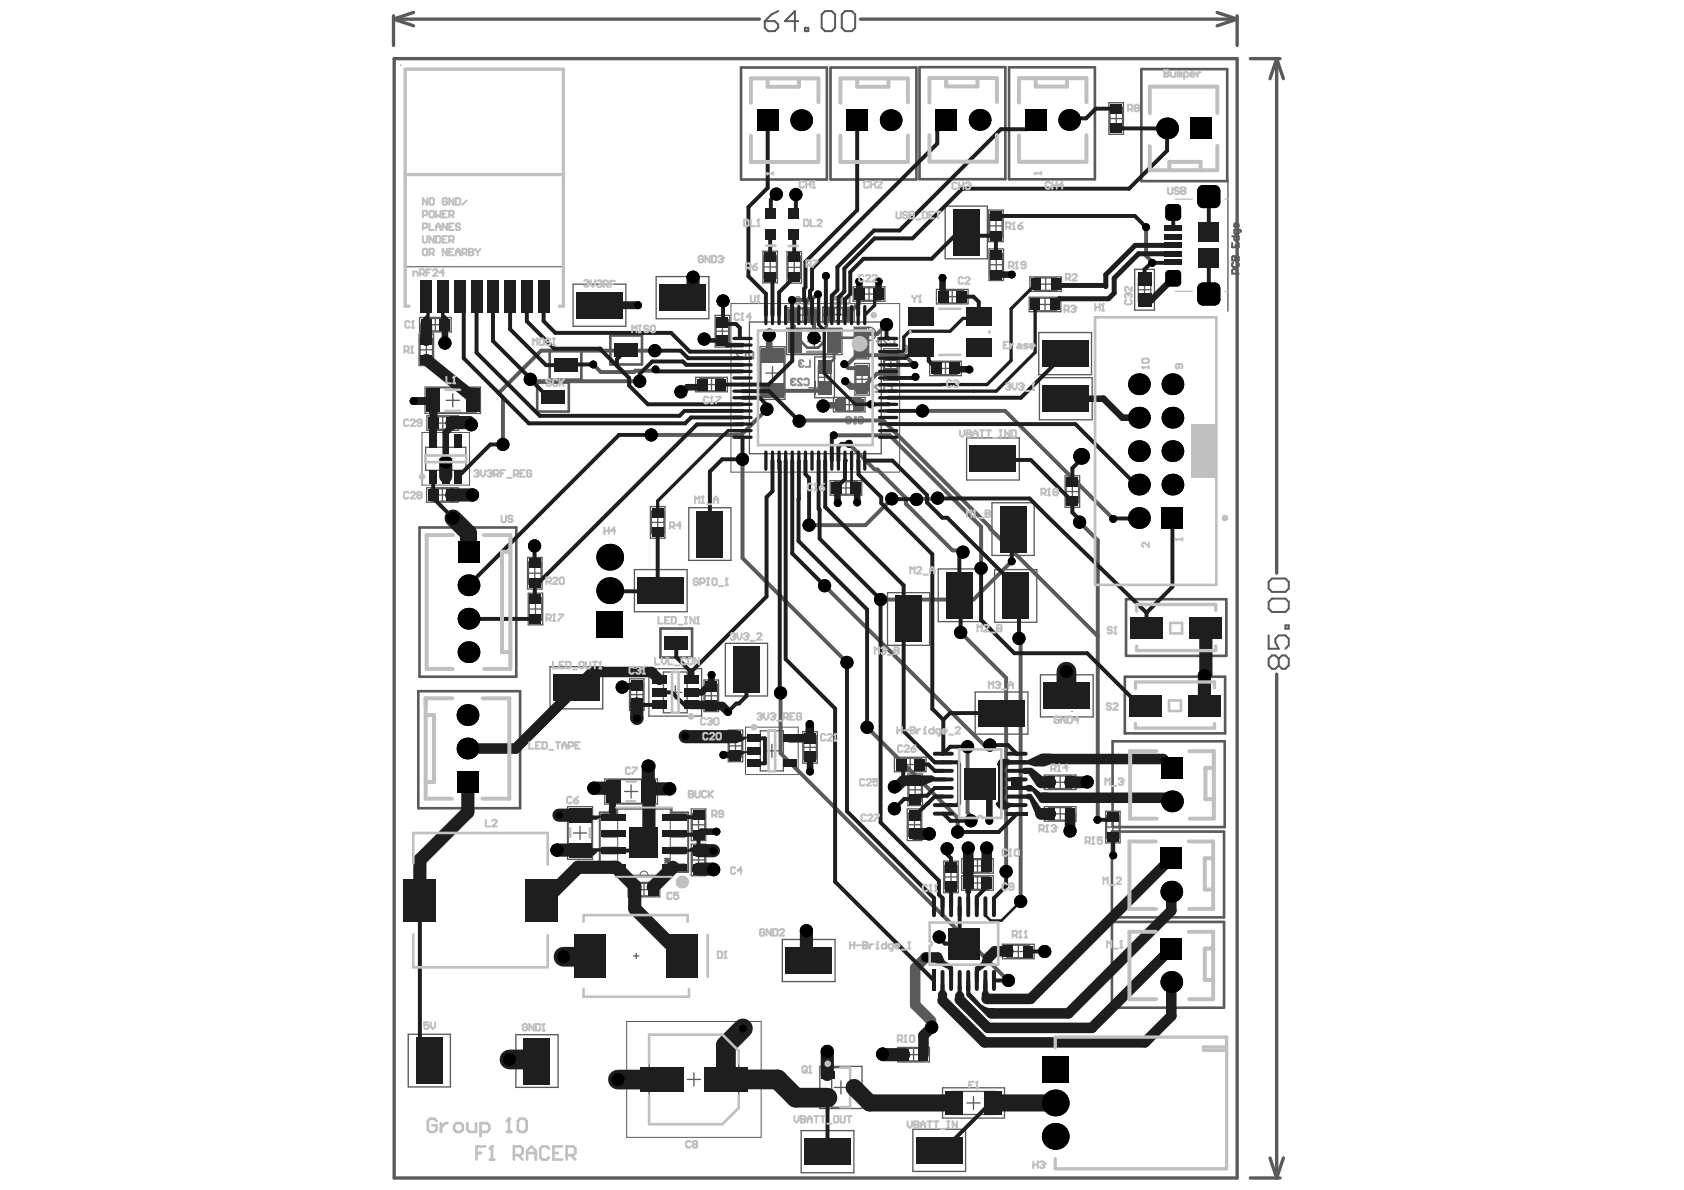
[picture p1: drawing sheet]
<svg xmlns="http://www.w3.org/2000/svg" width="297mm" height="210mm" viewBox="0 0 297 210" stroke-linecap="round" stroke-linejoin="round" font-family="sans-serif">
<g fill="none" stroke="#5a5a5a" stroke-width=".23">
<path d="M195.6 18.1h2.6v5.6h-2.6zM195.8 18.9h2.2v4h-2.2zM196.9 19.8v2.2M166.7 36.4h7.5v9.2h-7.5zM174.4 37.1h2.5v5.5h-2.5zM174.6 39.8h2.2M174.6 37.9h2.2v3.9h-2.2zM175.7 38.7v2.2M195.8 20.9h2.2M216.6 31.7v23.2M73.9 58.9h2.6v5.6h-2.6zM74 56h5.6v2.6h-5.6z"/>
<path d="M74.1 59.7h2.2v4h-2.2zM74.8 56.2h4v2.2h-4zM75.7 57.3h2.2M76.8 56.2v2.2M101.1 50.1h9.3v7.5h-9.3zM115.7 48.8h9.3v7.4h-9.3zM126.1 55.6h2.6v5.6h-2.6zM126.3 58.4h2.2M126.3 56.4h2.2v4.1h-2.2zM127.4 57.3v2.2M132.2 56.8h23.2v23.2h-23.2zM134.6 44.3h2.5v5.6h-2.5z"/>
<path d="M134.7 47.1h2.3M134.7 45.1h2.3v4h-2.3zM135.9 46v2.2M138.8 57.9h9.7v4.6h-9.7zM138.8 44.4h2.6v5.5h-2.6zM138.8 54.3h5.6v2.6h-5.6zM139 47.2h2.2M139 45.2h2.2v3.9h-2.2zM139.6 58h8.1v4.4h-8.1zM139.6 54.5h4v2.2h-4zM140.1 46.1v2.2M140.5 55.6h2.2"/>
<path d="M141.6 54.5v2.2M143.6 59.1v2.3M145.1 54.2h5.6v2.5h-5.6zM145.8 54.4h4.1v2.2h-4.1zM146.8 55.5h2.2M147.9 54.4v2.2M150.5 50.6h5.6v2.5h-5.6zM150.7 57.7h2.5v5.6h-2.5zM150.8 58.5h2.3v4h-2.3zM151.3 50.8h4v2.2h-4zM152 59.4v2.2M152.2 51.9h2.2"/>
<path d="M153.3 50.8v2.2M165.2 51h5.6v2.6h-5.6zM165.9 51.2h4.1v2.2h-4.1zM166.9 52.3h2.2M168 51.2v2.2M174.4 43.9h2.6v5.6h-2.6zM174.6 44.7h2.2v4h-2.2zM174.6 46.7h2.2M175.7 45.6v2.2M181.5 52.4h5.6v2.6h-5.6zM181.7 48.8h5.5v2.6h-5.5zM182.4 52.6h3.9v2.2h-3.9z"/>
<path d="M182.5 49h3.9v2.2h-3.9zM183.2 58.7h9.3v7.4h-9.3zM183.2 53.7h2.2M183.3 50.1h2.3M184.3 52.6v2.2M184.4 49v2.2M193.2 56h21.3v47.2h-21.3zM200.1 47.5h3.5v7.2h-3.5zM200.8 51.1h2.2M200.8 49.1h2.2v4h-2.2zM201.9 50v2.2M74.1 61.7h2.2"/>
<path d="M75 68.3h9.7v4.6h-9.7zM75.1 78.9h7.1v4.1h-7.1zM75.2 60.6v2.2M75.3 73.3h5.6v2.6h-5.6zM75.8 68.4h8.1v4.4h-8.1zM76.1 73.5h4v2.2h-4zM77 74.6h2.2M78.1 73.5v2.2M78.6 79.8v2.3M78.7 70.6h2.3M79.9 69.4v2.4M122.7 66.6h5.6v2.5h-5.6z"/>
<path d="M123.5 66.7h4v2.2h-4zM124.4 67.8h2.2M125.5 66.7v2.2M134 61.2h4.5v9.2h-4.5zM134.2 61.9h4.1v7.8h-4.1zM135.1 65.8h2.3M136.3 64.6v2.4M142.5 60.2h2.3M142.7 68.4h2.3M143.7 63h3.5v7.2h-3.5zM143.8 67.3v2.3M144.3 66.6h2.2"/>
<path d="M144.3 64.5h2.2v4.1h-2.2zM145.4 65.5v2.2M147 70.1h5.6v2.6h-5.6zM147.8 70.3h4v2.2h-4zM148.7 71.4h2.2M149.8 70.3v2.2M150.8 64.1h2.5v5.6h-2.5zM150.8 60.5h2.3M151 66.9h2.2M151 64.9h2.2v4h-2.2zM152.1 65.8v2.2M155.8 61.5h2.6v5.6h-2.6z"/>
<path d="M156 64.3h2.2M156 62.3h2.2v4h-2.2zM157.1 63.2v2.2M164 63.7h5.6v2.6h-5.6zM164.7 63.9h4.1v2.2h-4.1zM165.7 65h2.2M166.8 63.9v2.2M170.5 77.2h9.3v7.5h-9.3zM183.3 66.6h9.3v7.4h-9.3zM75.2 86h5.6v2.6h-5.6zM76 86.2h4.1v2.2h-4.1zM76.9 87.3h2.2"/>
<path d="M77.5 80.9h2.3M78 86.2v2.2M93.1 98.3h2.5v5.6h-2.5zM93.2 99.1h2.2v4h-2.2zM114.7 89.4h2.6v5.5h-2.6zM114.9 92.1h2.2M114.9 90.2h2.2v3.9h-2.2zM116 91v2.2M121.5 89.6h7.4v9.2h-7.4zM146.4 84.8h5.6v2.5h-5.6zM147.2 85h4.1v2.2h-4.1zM148.1 86.1h2.2"/>
<path d="M149.2 85v2.2M175 88.7h7.4v9.3h-7.4zM187.9 83.9h2.5v5.6h-2.5zM188.1 86.7h2.2M188.1 84.7h2.2v4h-2.2zM189.2 85.6v2.2M93.2 104.6h2.5v5.6h-2.5zM93.2 101.1h2.2M93.3 107.4h2.3M93.3 105.5h2.3v3.9h-2.3zM94.3 100v2.2M94.5 106.3v2.2"/>
<path d="M97 117.6h9.3v7.4h-9.3zM111 119.7h2.6v5.6h-2.6zM111.9 100.5h9.3v7.4h-9.3zM114.5 118h9.3v8.3h-9.3zM117 118.5h4.2v7.2h-4.2zM124.2 119.9h2.5v5.6h-2.5zM127.9 113.5h7.5v9.3h-7.5zM156.5 104.5h7.5v9.3h-7.5zM165.5 100.4h7.4v9.2h-7.4zM175.4 100.5h7.5v9.3h-7.5zM183.5 119h9.3v7.5h-9.3zM106.7 137.4h9.3v4.4h-9.3z"/>
<path d="M107.4 137.5h7.9v4.2h-7.9zM110.2 139.6h2.3M111.2 122.5h2.2M111.2 120.5h2.2v4.1h-2.2zM111.3 138.4v2.4M112.3 121.4v2.2M117.9 122.1h2.4M119.1 121v2.3M124.4 122.7h2.2M124.4 120.7h2.2v4.1h-2.2zM125.5 121.6v2.2M128.5 128.8h2.5v5.6h-2.5z"/>
<path d="M128.6 131.6h2.2M128.6 129.5h2.2v4.1h-2.2zM129.7 130.5v2.2M134.1 128.9h4.1v7.1h-4.1zM135 132.4h2.3M136.1 131.3v2.3M141.6 129h2.6v5.6h-2.6zM141.8 131.8h2.2M141.8 129.8h2.2v4.1h-2.2zM142.9 130.7v2.2M157.8 133.6h5.5v2.5h-5.5zM158.5 133.7h4.1v2.3h-4.1z"/>
<path d="M159.5 134.8h2.2M160.1 136.5h2.6v5.6h-2.6zM160.3 139.3h2.2M160.3 137.3h2.2v4h-2.2zM160.6 133.7v2.3M161.4 138.2v2.2M172 122.1h9.3v7.4h-9.3zM184.2 136.7h5.6v2.6h-5.6zM185 136.9h4v2.2h-4zM185.9 138h2.2M187 136.9v2.2M100.1 142.3h4.4v9.3h-4.4z"/>
<path d="M100.2 143h4.2v7.9h-4.2zM101.1 146.9h2.4M102.3 145.8v2.3M110.8 155.6h5.6v2.6h-5.6zM111.6 155.8h4v2.2h-4zM112.5 156.9h2.2M113.6 155.8v2.2M121.9 142.7h2.6v5.6h-2.6zM121.9 148.9h2.6v5.6h-2.6zM122.1 151.7h2.2M122.1 145.5h2.2M122.1 143.5h2.2v4h-2.2z"/>
<path d="M122.1 149.6h2.2v4.1h-2.2zM123.2 144.4v2.2M123.2 150.6v2.2M160 142.7h2.6v5.6h-2.6zM160.2 145.5h2.2M160.2 143.4h2.2v4.1h-2.2zM161.3 144.4v2.2M166.5 151.9h2.5v5.6h-2.5zM166.6 154.7h2.2M166.6 152.7h2.2v4h-2.2zM167.7 153.6v2.2M169.6 151.5h5.6v2.5h-5.6z"/>
<path d="M169.6 154.5h5.6v2.5h-5.6zM170.4 151.6h4v2.2h-4zM170.4 154.7h4v2.2h-4zM171.3 152.7h2.2M171.3 155.8h2.2M172.4 151.6v2.2M172.4 154.7v2.2M184.2 142.3h5.6v2.5h-5.6zM185 142.5h4v2.2h-4zM185.9 143.6h2.2M187 142.5v2.2M195 143.1h2.6v5.6h-2.6z"/>
<path d="M195.2 145.9h2.2M195.2 143.9h2.2v4h-2.2zM196.3 144.8v2.2M111.8 168.6h.9M112.2 168.1v1M138 165.7h9.3v7.4h-9.3zM176.8 166.6h5.6v2.5h-5.6zM177.6 166.7h4v2.2h-4zM178.5 167.8h2.2M179.6 166.7v2.2M72 182.4h7.5v9.3h-7.5zM91 182.5h7.4v9.3h-7.4z"/>
<path d="M114.5 182.5h12.9l2.9 2.9v10l-2.9 2.9h-12.9zM121.2 190.4h2.4M122.4 189.2v2.4M141.3 199.4h9.3v7.5h-9.3zM144.6 188.1h7.4v7.4h-7.4zM146.7 188.3h3.3v7h-3.3zM147.2 191.8h2.3M148.3 190.7v2.3M158.4 184.8h5.5v2.5h-5.5zM159.2 184.9h3.9v2.2h-3.9zM160 186h2.3M161 199.2h9.3v7.4h-9.3z"/>
<path d="M161.1 184.9v2.2M166.3 191.9h10.9v5.3h-10.9zM167.8 192.5h7.8v4.1h-7.8zM170.6 194.5h2.3M171.7 193.4v2.3"/>
<circle cx="153.3" cy="58.9" r="1.16"/>
</g>
<g fill="none" stroke="#5a5a5a" stroke-width=".18">
<path d="M128.9 53.5h29.8v29.8h-29.8zM74.4 76.3h8.4v9.3h-8.4zM131.5 128.3h9.3v8.3h-9.3zM109 143.5h-2.6v1.2h2.6M109 146.5h-2.6v1.2h2.6M109 149.4h-2.6v1.2h2.6M109 152.4h-2.6v1.2h2.6M109 142.7h9.2v11.7h-9.2zM112.9 154.4a.71 .71 0 0 1 .7-.7 .71 .71 0 0 1 .7 .7M118.2 143.5h2.6v1.2h-2.6M118.2 146.5h2.6v1.2h-2.6M118.2 149.4h2.6v1.2h-2.6"/>
<path d="M118.2 152.4h2.6v1.2h-2.6M110.5 180.2h23.8v20.4h-23.8z"/>
</g>
<g fill="none" stroke="#5a5a5a" stroke-width=".46">
<path d="M130.7 11.9h15.2v19.8h-15.2zM146.5 11.9h15.1v19.8h-15.1zM162.2 11.8h15.1v19.8h-15.1zM178 11.9h15.1v19.7h-15.1zM201.3 12.2h15.2v19.7h-15.2zM107.7 59.2h5.5v5.1h-5.5zM94.8 67.5h5.5v5.1h-5.5zM97 61.9h5.5v5.1h-5.5zM74 93h17.1v26.4h-17.1zM116.5 110.9h5.6v5.1h-5.6zM198.4 119.4h17.7v10h-17.7zM198.6 105.7h17.7v10h-17.7z"/>
<path d="M73.8 121.9h17.9v20.7h-17.9zM196.2 130.8h19.8v15.1h-19.8zM196.1 146.7h19.8v15.1h-19.8zM196.1 162.6h19.8v15.1h-19.8z"/>
</g>
<path d="M217.3 45.9h1.2v-.5l-.2-.2-.4 .2v.5M217.5 46.3l-.2 .2v.4l.2 .2h.8l.2-.2v-.4l-.2-.2M218.1 48.3v-.6l-.2-.2h-.4l-.2 .2v.6h1.2M105.8 143.3h2.9v-.8h9.8v.8h2.9v10.5h-2.9v.8h-9.8v-.8h-2.9zM117.3 151.4l.8 .8M117.3 151.8h.8M117.7 151.4v.8M118.1 151.4l-.8 .8" fill="none" stroke="#5a5a5a" stroke-width=".35"/>
<g fill="none" stroke="#5a5a5a" stroke-width=".59">
<path d="M69.4 2.8v5.2M69.4 3.4l3.6 1.2M69.4 3.4h64.6M69.5 10.3h148.7v197.5h-148.7zM73 2.2l-3.6 1.2M151.8 3.4h66.4M214.7 2.2l3.5 1.2M218.2 2.8v5.2M218.2 3.4l-3.5 1.2M220.5 10.3h5.3M225.2 10.3l1.2 3.6M225.2 10.3l-1.2 3.6"/>
<path d="M225.2 10.3v90.8M225.2 118.9v88.9M220.5 207.8h5.3M224 204.2l1.2 3.6M226.4 204.2l-1.2 3.6"/>
</g>
<circle cx="217.9" cy="45.9" r=".17" fill="#5a5a5a"/>
<g fill="none" stroke="#5a5a5a" stroke-width=".35">
<path d="M134.9 3.7h1.8l.6 .6v.6l-.6 .6h-1.2l-.6-.6zM137.3 2l-1.2 .5-1.2 1.2M140.8 3.7h-2.4l1.8-1.7v3.5M142 4.9h.6v.6h-.6zM144.9 2.5l.6-.5h1.2l.6 .5v2.4l-.6 .6h-1.2l-.6-.6zM148.5 2.5l.6-.5h1.2l.5 .5v2.4l-.5 .6h-1.2l-.6-.6zM218.5 39.6v.3l-.2 .2h-.4l-.2-.2v-.3l.4-.2v.7M217.3 45.9v-.5l.2-.2 .4 .2v.5M217.3 42.8v.8h1.2v-.8M217.3 41.7h1.2v.6l-.2 .2h-.4l-.2-.2v-.6M217.9 43.2v.4M218.5 40.5v.6l-.2 .2h-.4l-.2-.2v-.6h1l.2 .4"/>
<path d="M223.8 102.6l.6-.6h2.3l.6 .6v1.2l-.6 .6h-2.3l-.6-.6zM223.8 106.2l.6-.6h2.3l.6 .6v1.2l-.6 .5h-2.3l-.6-.5zM223.8 112.1v2.3h1.7l-.5-1.1v-.6l.5-.6h1.2l.6 .6v1.1l-.6 .6M225.5 116.2l-.5-.6h-.6l-.6 .6v1.2l.6 .6h.6l.5-.6M225.5 116.2l.6-.6h.6l.6 .6v1.2l-.6 .6h-.6l-.6-.6M225.5 116.2v1.2M226.7 110.3h.6v.6h-.6z"/>
</g>
<path d="M71.5 47v-34.8h27.9v34.8" fill="none" stroke="#787878" stroke-width=".35"/>
<path d="M71.5 47h27.9" fill="none" stroke="#787878" stroke-width=".23"/>
<path d="M142.4 58.4h2.5M142.4 62.1h2.5" fill="none" stroke="#8c8c8c" stroke-width=".46"/>
<path d="M150.6 74.7h.4M150.8 73.5v1.2M151.4 73.7l.2-.2h.4l.2 .2v.8l-.2 .2h-.4l-.2-.2" fill="none" stroke="#8c8c8c" stroke-width=".35"/>
<circle cx="150.8" cy="73.5" r=".17" fill="#8c8c8c"/>
<path d="M149.3 74.1h.6l.2-.2-.2-.4h-.4l-.2 .2v.8l.2 .2h.4l.2-.2M150.8 73.5l.2 .2M155.8 69.1h.3M155.9 68v1.1M156.5 68.1l.2-.1h.4l.2 .1v.8l-.2 .2h-.4l-.2-.2" fill="none" stroke="#8c8c8c" stroke-width=".35"/>
<circle cx="155.9" cy="68" r=".17" fill="#8c8c8c"/>
<path d="M141.7 63.7l-.2-.2h-.4l-.2 .4M142.9 63.5v1.2h-.8M155.2 68.1l-.2-.1h-.4l-.2 .1v.2l.8 .8h-.8M155.9 68l.2 .1" fill="none" stroke="#8c8c8c" stroke-width=".35"/>
<circle cx="140.9" cy="63.9" r=".17" fill="#8c8c8c"/>
<path d="M156.6 59.8l-.2-.2h-.4l-.2 .2v.2l.8 .7h-.8M157 59.8l.2-.2h.4l.2 .2v.8l-.2 .1h-.4l-.2-.1M140.9 63.9l.2 .2M141.1 64.1h.2M141.1 64.1l-.2 .2 .2 .4h.4l.2-.2M154.7 60.2h.7l-.5-.6v1.1M160.6 62.1h.4M160.8 61v1.1M161.4 61.2l.2-.2h.4l.2 .2v.7l-.2 .2h-.4l-.2-.2" fill="none" stroke="#8c8c8c" stroke-width=".35"/>
<circle cx="160.8" cy="61" r=".17" fill="#8c8c8c"/>
<path d="M131.3 63.3h.4M131.5 62.1v1.2M132.5 62.9l-.4 .4M132.9 62.9h-.6l-.2-.2v-.4l.2-.2h.6v1.2M159.5 61.6l-.2-.2 .2-.4h.4l.2 .2-.2 .4M159.5 61.6l-.2 .2 .2 .3h.4l.2-.2-.2-.3M159.5 61.6h.4M160.8 61l.2 .2" fill="none" stroke="#8c8c8c" stroke-width=".35"/>
<circle cx="131.5" cy="62.1" r=".17" fill="#8c8c8c"/>
<path d="M148.3 53.5h.4M148.5 52.4v1.1M149.1 52.6l.2-.2h.4l.2 .2v.8l-.2 .1h-.4l-.2-.1M130.8 62.3l-.2-.2h-.4l-.2 .2v.2l.8 .8h-.8M131.5 62.1l.2 .2" fill="none" stroke="#8c8c8c" stroke-width=".35"/>
<circle cx="148.5" cy="52.4" r=".17" fill="#8c8c8c"/>
<path d="M141.7 53.5h.4M141.9 52.4v1.1M142.5 52.6l.2-.2h.3l.2 .2v.8l-.2 .1h-.3l-.2-.1M147 52.4h.7v.6l-.6-.2-.1 .2v.4l.1 .1h.4l.2-.1M148.5 52.4l.2 .2" fill="none" stroke="#8c8c8c" stroke-width=".35"/>
<circle cx="141.9" cy="52.4" r=".17" fill="#8c8c8c"/>
<path d="M141.1 52.6l-.2-.2h-.4l-.2 .4M141.9 52.4l.2 .2" fill="none" stroke="#8c8c8c" stroke-width=".35"/>
<circle cx="140.3" cy="52.8" r=".17" fill="#8c8c8c"/>
<path d="M140.3 52.8l.2 .2M140.5 53h.2M140.5 53l-.2 .2 .2 .3h.4l.2-.1M140.3 67l-.2-.2h-.4l-.1 .4M141.5 67l-.2-.2h-.4l-.2 .2v.2l.8 .7h-.8M141.9 67l.2-.2h.4l.2 .2v.8l-.2 .1h-.4l-.2-.1" fill="none" stroke="#8c8c8c" stroke-width=".35"/>
<circle cx="139.6" cy="67.2" r=".17" fill="#8c8c8c"/>
<path d="M139.6 67.2l.1 .2M139.7 67.4h.2M139.7 67.4l-.1 .2 .1 .3h.4l.2-.1" fill="none" stroke="#8c8c8c" stroke-width=".35"/>
<g fill="none" stroke="#5a5a5a" stroke-width=".7">
<path d="M165.3 19.6l1.6 1.5M143.2 55.6l-.1 .1 .5 .5v3.4M144.3 51.9h-.2l-1 1h-3.4M151.5 49.7v3.7l-2 2.1M156.4 57.3l-1.7 1.6h-2.7M202.2 40.1v5l1 1.1v.2M93.4 66.6l.6 .6h18.8M104.6 64.3l1.4 1.3h5.8l.3-.2h3.3l.2-.2M115.5 61.9h-20.1l-7.4 7.4 .7 .8v8.3M135.3 72.2l-4.6 4.5h-15.8M141 74.3l.1-.1h14.7l37.8 38M145.6 67.8l-1.1 1.1h-8.2"/>
<path d="M147.1 76.8h9.8l16.2 16.1v7.3M149.7 78.3l4.6 4.5h.5l5 5.1v1l8.2 8.2h1.5l.4 .3M153.6 71.3l-2.2 .1M157.1 65.9h-2.4l-2.6 2.6M161.3 64.4l-1.7-1.7h-8.5l-1.5 1.5h-.7l.7 .7h2.1l.4 .4M162.7 72.5h14.6l19.1 19M131 81v17.4l18.4 18.4M157.3 88l-4.6 4.6h-10M165.4 87.9l-.1 .1h-3.5l-.1 .1M178.5 99l-6.8 6.8h-16.4M190.4 92.1l3.2 3.2v49.3M145.4 103.3l28.2 28.1h1"/>
<path d="M169.4 111.6l8.1 8v34.1M179.7 112.6l.3 .3v46.1M137.7 122.2v10.7l40.2 40M152.9 128.3l16 16v2.5M170.7 131.7v11.7l.6 .5v.9M164.9 180.6l-.6 .6"/>
</g>
<path d="M135.7 59.1v2.4l.4 .5-.2 .3 .4 .4M148.2 71.4l-.1 .1h-2.8l-.1 .1M149.1 67.2l1 1h1.6l.4 .3" fill="none" stroke="#5a5a5a" stroke-width="1.2"/>
<path d="M139.7 52.9v3.7v.5l.5 .5v2.6h.5M146.3 55.5l-.5 .4v1.7l-.4 .3v2.4l-1.1 1h-1.9l-1.1-1M152.1 59.6h-4.3l-.7 .6v3.1l-.8 .8h-.7M141.3 60.2v.1" fill="none" stroke="#5a5a5a" stroke-width=".46"/>
<path d="M200.9 79.6v.3" fill="none" stroke="#5a5a5a" stroke-width="2.3"/>
<path d="M163.3 168.9l-1.9 1.8v6.5l2.8 2.9" fill="none" stroke="#5a5a5a" stroke-width="1.9"/>
<g fill="#000">
<path d="M205.5 36.7h.7zM205.8 36.2l.4-.2v.7h-.7z"/>
<path d="M206.2 38.2v.7zM205.5 38.2h.7v.7a.7 .7 0 0 1-.7-.7z"/>
<path d="M207.6 38.2h.7zM207.6 38.2h.7a.7 .7 0 0 1-.7 .7z"/>
<path d="M207.6 36v.7zM207.6 36a.7 .7 0 0 1 .7 .7h-.7z"/>
<path d="M211.2 33.7h1zM211.5 32.9l.7-.3v1.1h-1z"/>
<path d="M212.2 35.7v1zM211.2 35.7h1v1a1.02 1.02 0 0 1-1-1z"/>
<path d="M214.2 35.7h1.1zM214.2 35.7h1.1a1.02 1.02 0 0 1-1.1 1z"/>
<path d="M214.2 32.6v1.1zM214.2 32.6a1.02 1.02 0 0 1 1.1 1.1h-1.1z"/>
<path d="M205.5 48.3h.7zM205.8 47.8l.4-.2v.7h-.7z"/>
<path d="M206.2 49.8v.7zM205.5 49.8h.7v.7a.7 .7 0 0 1-.7-.7z"/>
<path d="M207.6 49.8h.7zM207.6 49.8h.7a.7 .7 0 0 1-.7 .7z"/>
<path d="M207.6 47.6v.7zM207.6 47.6a.7 .7 0 0 1 .7 .7h-.7z"/>
<path d="M211.2 50.8h1zM211.5 50.1l.7-.3v1h-1z"/>
<path d="M212.2 52.9v1zM211.2 52.9h1v1a1.02 1.02 0 0 1-1-1z"/>
<path d="M214.2 52.9h1.1zM214.2 52.9h1.1a1.02 1.02 0 0 1-1.1 1z"/>
<path d="M214.2 49.8v1zM214.2 49.8a1.02 1.02 0 0 1 1.1 1h-1.1z"/>
<circle cx="136.9" cy="34.2" r="1.16"/>
<circle cx="140.4" cy="34.3" r="1.16"/>
<circle cx="141.3" cy="21.2" r="1.92"/>
<circle cx="157.1" cy="21.2" r="1.92"/>
<circle cx="172.8" cy="21.1" r="1.92"/>
<circle cx="188.6" cy="21.2" r="1.92"/>
<circle cx="205.9" cy="22.7" r="1.92"/>
<circle cx="112.5" cy="53.8" r=".7"/>
<circle cx="122.2" cy="48.9" r="1.16"/>
<circle cx="124.2" cy="59.8" r="1.16"/>
<circle cx="127.5" cy="53.1" r="1.16"/>
<circle cx="135.7" cy="59.1" r="1.16"/>
<circle cx="139.7" cy="52.9" r=".7"/>
<circle cx="143.6" cy="59.6" r="1.16"/>
<circle cx="144.3" cy="51.9" r=".7"/>
<circle cx="145.7" cy="48.7" r=".7"/>
<circle cx="151.5" cy="49.7" r=".7"/>
<circle cx="155" cy="49.7" r=".7"/>
<circle cx="156.4" cy="57.3" r="1.16"/>
<circle cx="166.3" cy="49" r=".7"/>
<circle cx="178.5" cy="48.4" r=".7"/>
<circle cx="202.2" cy="40.1" r=".7"/>
<circle cx="203.2" cy="46.4" r=".7"/>
<circle cx="73" cy="70.7" r=".7"/>
<circle cx="78.5" cy="60.5" r="1.16"/>
<circle cx="83.1" cy="74.9" r="1.16"/>
<circle cx="88.7" cy="78.4" r="1.16"/>
<circle cx="93.5" cy="66.9" r="1.16"/>
<circle cx="104.6" cy="64.3" r=".7"/>
<circle cx="112.8" cy="67.2" r="1.16"/>
<circle cx="114.9" cy="76.7" r="1.16"/>
<circle cx="115.5" cy="61.9" r="1.16"/>
<circle cx="115.6" cy="65.2" r=".7"/>
<circle cx="120.1" cy="69.1" r="1.16"/>
<circle cx="135.3" cy="72.2" r="1.16"/>
<circle cx="141" cy="74.3" r="1.16"/>
<circle cx="145.2" cy="71.6" r="1.16"/>
<circle cx="147.1" cy="76.8" r=".7"/>
<circle cx="148.9" cy="64.2" r=".7"/>
<circle cx="149.1" cy="67.2" r=".7"/>
<circle cx="149.7" cy="78.3" r=".7"/>
<circle cx="153.6" cy="71.3" r=".7"/>
<circle cx="161.3" cy="64.4" r=".7"/>
<circle cx="161.5" cy="66.5" r=".7"/>
<circle cx="162.7" cy="72.5" r="1.16"/>
<circle cx="171" cy="65.2" r=".7"/>
<circle cx="200.9" cy="73.7" r="1.92"/>
<circle cx="200.9" cy="79.6" r="1.92"/>
<circle cx="200.9" cy="67.8" r="1.92"/>
<circle cx="206.8" cy="79.6" r="1.92"/>
<circle cx="206.8" cy="73.7" r="1.92"/>
<circle cx="206.8" cy="67.8" r="1.92"/>
<circle cx="78.6" cy="81.5" r="1.16"/>
<circle cx="79.9" cy="91.4" r="1.16"/>
<circle cx="83.3" cy="87.3" r="1.16"/>
<circle cx="94.3" cy="96.3" r="1.16"/>
<circle cx="107.5" cy="98.3" r="2.36"/>
<circle cx="131" cy="81" r="1.16"/>
<circle cx="142.7" cy="92.6" r="1.16"/>
<circle cx="147.8" cy="88.7" r=".7"/>
<circle cx="151.2" cy="88.6" r=".7"/>
<circle cx="157.3" cy="88" r="1.16"/>
<circle cx="161.7" cy="88.1" r="1.16"/>
<circle cx="165.4" cy="87.9" r="1.16"/>
<circle cx="169.9" cy="97.4" r="1.16"/>
<circle cx="178.5" cy="99" r=".7"/>
<circle cx="190.4" cy="92.1" r="1.16"/>
<circle cx="190.8" cy="80.5" r="1.48"/>
<circle cx="196.4" cy="91.5" r=".7"/>
<circle cx="200.9" cy="91.4" r="1.92"/>
<circle cx="200.9" cy="85.5" r="1.92"/>
<circle cx="206.8" cy="85.5" r="1.92"/>
<circle cx="82.6" cy="115" r="1.92"/>
<circle cx="82.6" cy="103.2" r="1.92"/>
<circle cx="82.6" cy="109.1" r="1.92"/>
<circle cx="107.5" cy="104.2" r="2.36"/>
<circle cx="125.5" cy="119.1" r=".7"/>
<circle cx="145.4" cy="103.3" r="1.16"/>
<circle cx="149.4" cy="116.8" r="1.16"/>
<circle cx="155.3" cy="105.8" r="1.16"/>
<circle cx="169.5" cy="111.6" r="1.16"/>
<circle cx="173.1" cy="100.2" r="1.16"/>
<circle cx="179.7" cy="112.6" r="1.16"/>
<circle cx="188.1" cy="118.5" r="1.16"/>
<circle cx="212.5" cy="119.2" r="1.16"/>
<circle cx="82.5" cy="126.1" r="1.92"/>
<circle cx="82.5" cy="132" r="1.92"/>
<circle cx="104.8" cy="139" r="1.16"/>
<circle cx="109.8" cy="121.2" r="1.16"/>
<circle cx="112.4" cy="126.7" r=".7"/>
<circle cx="114.3" cy="135.1" r="1.16"/>
<circle cx="118.1" cy="139.1" r="1.16"/>
<circle cx="120.9" cy="129.9" r=".7"/>
<circle cx="127.6" cy="133.2" r=".7"/>
<circle cx="128.4" cy="125.6" r=".7"/>
<circle cx="137.7" cy="122.2" r="1.16"/>
<circle cx="142.8" cy="127.7" r=".7"/>
<circle cx="142.9" cy="136.1" r=".7"/>
<circle cx="152.9" cy="128.3" r="1.16"/>
<circle cx="157.8" cy="138.8" r="1.16"/>
<circle cx="170.7" cy="131.7" r="1.16"/>
<circle cx="172.9" cy="138.2" r="1.16"/>
<circle cx="174.6" cy="131.4" r="1.16"/>
<circle cx="191.8" cy="137.9" r="1.16"/>
<circle cx="98.2" cy="149.9" r="1.16"/>
<circle cx="98.6" cy="143.8" r=".7"/>
<circle cx="113.6" cy="148.6" r="1.16"/>
<circle cx="125.8" cy="150.1" r=".7"/>
<circle cx="125.9" cy="153.4" r="1.16"/>
<circle cx="126.4" cy="146.7" r=".7"/>
<circle cx="157.8" cy="142.7" r="1.16"/>
<circle cx="163.9" cy="147.1" r="1.16"/>
<circle cx="167.1" cy="149.7" r="1.16"/>
<circle cx="168.9" cy="146.8" r="1.16"/>
<circle cx="170.8" cy="149.6" r="1.16"/>
<circle cx="171.3" cy="144.8" r="1.16"/>
<circle cx="174" cy="149.6" r="1.16"/>
<circle cx="174.5" cy="144.8" r=".7"/>
<circle cx="177.5" cy="153.7" r="1.16"/>
<circle cx="180" cy="159" r="1.16"/>
<circle cx="188.7" cy="146.6" r="1.16"/>
<circle cx="193.6" cy="144.6" r=".7"/>
<circle cx="196.4" cy="150.9" r=".7"/>
<circle cx="206.6" cy="157.3" r="1.92"/>
<circle cx="206.7" cy="141.4" r="1.92"/>
<circle cx="99.4" cy="168.8" r="1.16"/>
<circle cx="142.2" cy="164.2" r="1.16"/>
<circle cx="163.3" cy="168.9" r=".7"/>
<circle cx="165.7" cy="165.3" r="1.16"/>
<circle cx="177.9" cy="172.9" r="1.16"/>
<circle cx="184.3" cy="167.8" r="1.16"/>
<circle cx="206.6" cy="173.2" r="1.92"/>
<circle cx="89.9" cy="186.9" r="1.16"/>
<circle cx="109" cy="190.4" r="1.16"/>
<circle cx="131" cy="181.4" r=".7"/>
<circle cx="145.9" cy="185.5" r="1.16"/>
<circle cx="155.7" cy="185.9" r="1.16"/>
<circle cx="164.3" cy="181.2" r="1.16"/>
<circle cx="186.1" cy="194.5" r="2.36"/>
<circle cx="186.1" cy="200.4" r="2.36"/>
</g>
<g fill="#000">
<path d="M133.5 19.3h3.8v3.8h-3.8z" fill-rule="evenodd"/>
<path d="M149.3 19.3h3.8v3.8h-3.8z" fill-rule="evenodd"/>
<path d="M165 19.2h3.8v3.9h-3.8z" fill-rule="evenodd"/>
<path d="M180.8 19.2h3.8v3.9h-3.8z" fill-rule="evenodd"/>
<path d="M205.5 36.7l.7-.7h1.4l.7 .7v1.5l-.7 .7h-1.4l-.7-.7z" fill-rule="evenodd"/>
<path d="M209.8 20.7h3.9v3.9h-3.9z" fill-rule="evenodd"/>
<path d="M211.2 33.7l1-1.1h2l1.1 1.1v2l-1.1 1h-2l-1-1z" fill-rule="evenodd"/>
<path d="M205.5 48.3l.7-.7h1.4l.7 .7v1.5l-.7 .7h-1.4l-.7-.7z" fill-rule="evenodd"/>
<path d="M211.2 50.8l1-1h2l1.1 1v2.1l-1.1 1h-2l-1-1z" fill-rule="evenodd"/>
<path d="M80.7 95.4h3.9v3.9h-3.9z" fill-rule="evenodd"/>
<path d="M204.9 89.5h3.8v3.8h-3.8z" fill-rule="evenodd"/>
<path d="M105.2 107.7h4.7v4.7h-4.7z" fill-rule="evenodd"/>
<path d="M80.5 136h3.9v3.8h-3.9z" fill-rule="evenodd"/>
<path d="M204.8 133.5h3.8v3.9h-3.8z" fill-rule="evenodd"/>
<path d="M204.7 149.5h3.8v3.8h-3.8z" fill-rule="evenodd"/>
<path d="M204.7 165.4h3.8v3.8h-3.8z" fill-rule="evenodd"/>
<path d="M183.8 186.3h4.7v4.7h-4.7z" fill-rule="evenodd"/>
</g>
<g fill="#5a5a5a">
<path d="M139 58.1h2.3v4.2h-2.3z" fill-rule="evenodd"/>
<path d="M139 54.5h1.9v2.1h-1.9z" fill-rule="evenodd"/>
<path d="M142.3 54.5h1.9v2.1h-1.9z" fill-rule="evenodd"/>
<path d="M148.6 54.4h1.8v2.1h-1.8z" fill-rule="evenodd"/>
<path d="M147.2 70.3h1.9v2.1h-1.9z" fill-rule="evenodd"/>
<path d="M134.3 67.7h3.9v2.5h-3.9z" fill-rule="evenodd"/>
<path d="M151 67.6h2.1v1.9h-2.1z" fill-rule="evenodd"/>
<path d="M156.1 65h2.1v1.8h-2.1z" fill-rule="evenodd"/>
<path d="M151 64.3h2.1v1.9h-2.1z" fill-rule="evenodd"/>
<path d="M144.3 63.5h2.3v2.4h-2.3z" fill-rule="evenodd"/>
<path d="M146 58.1h2.3v4.2h-2.3z" fill-rule="evenodd"/>
<path d="M145.3 54.4h1.9v2.1h-1.9z" fill-rule="evenodd"/>
<path d="M134.3 61.4h3.9v2.5h-3.9z" fill-rule="evenodd"/>
<path d="M156.1 61.7h2.1v1.9h-2.1z" fill-rule="evenodd"/>
<path d="M150.5 70.3h1.9v2.1h-1.9z" fill-rule="evenodd"/>
<path d="M144.3 67.3h2.3v2.3h-2.3z" fill-rule="evenodd"/>
<path d="M150.9 61.2h2.1v1.9h-2.1z" fill-rule="evenodd"/>
<path d="M150.9 58h2.1v1.8h-2.1z" fill-rule="evenodd"/>
</g>
<g fill="#1e1e1e">
<path d="M121.4 150.2l.2 .2z"/>
<path d="M129.5 132.5h2.5v.3h-.6l-.7 .5h-1.2z"/>
<path d="M129.7 129.9h2.5v.4h-.6l-.7 .4h-1.2z"/>
<path d="M176 140.9h1.2l.4 .6h.3l.3 .2h.7v.6h-.6a1.66 1.66 0 0 1-2.7-.4l.1-.3 .4-.2z"/>
<path d="M176.3 134l.2-.1h1.3l.4 .2h.7v.7l-1.3 .2-.4 .6h-1.1l-.1-.5a.76 .76 0 0 1 .3-1.1z"/>
<path d="M107.5 140.3l.6-.6h.5v4.6h-.2l-1-1 .1-2.4 .9-1.3-1 2.3 .1-.1z"/>
<path d="M168.9 173.9h.7v.9l.5 .7v1.2h-1.6v-1.2l.4-.7z"/>
<path d="M173.5 173.7h.7v.9l.2 .7v1.1h-1.2v-1.2l.3-.6z"/>
<path d="M170.3 156.4h1l-.2 2.4h-.6z"/>
<path d="M77.8 54.1h.5l.1 .2v1.1l.7 .8v1.8h-1.3z"/>
<path d="M102.9 149.6h3.8v.5l-.1 .1h-1.2l-.7 .7h-1.8z"/>
<path d="M104 143.8h2.5v.4h-.6l-.7 .4h-1.2z"/>
<path d="M120.8 149.9h.5l.7-.4h1.2v.7h-2.4z"/>
<path d="M180.3 138.6l1.6-.2 1.6 1.4h1.3v1.8h-1.1l-.3-.1-1.3-1.9h-.9l-.2-.3h-.7z"/>
<path d="M170.4 173.8h.7v1.2l1.9 2.1 .8 .5 .6 .2h1.1v1.8h-.8l-.5-.3-3.8-3.7z"/>
<path d="M165.9 173.7h.7v.9l.5 .6v1.3h-1.7v-1.3l.5-.6z"/>
<path d="M161.4 136.8h3l.6 .3h1.8v.7h-2.1l-2.1 .8h-1.2z"/>
<path d="M179.6 135.6h.7l.3-.2h1.4l2 1.7v1.8h-.5l-.4-.2-.5-.4-1.2-1.8h-.8l-.3-.2h-.7z"/>
<path d="M179.5 140.2h1.5l.2-.2h.7l1.8 2.6v1.9l-.4-.1-.4-.3-1.4-3.1h-.3l-.2-.2h-1.5z"/>
<path d="M178.9 134.1h2.3l2.5-1.2h1.7v1.9l-1.2 .4h-1.7l-1.1-.4h-2.5z"/>
<path d="M75.2 54.4l.1-.1h.5v3.8h-1.3v-1.8l.7-.7z"/>
<path d="M165.3 168l.8 .3 .6 1.2 1.2 .8 .2 .3v1.7h-.7v-1l-.2-.4-2.3-1.1z"/>
<path d="M173.7 168.3l.4-.4 1.3 1.3-.7 .7-2.1 1.5v1h-.7v-1.8l1.2-.9 .3-.9z"/>
</g>
<path d="M87 52.4v.1M86.5 78.4h2.2M101.4 63.9l.4 .4M76.4 87.3v.6l1.3 1.3M76.4 84.1h.1M94.3 96.3v3M82.6 109.1l.1 .1" fill="none" stroke="#1e1e1e" stroke-width=".7"/>
<path d="M79.7 74.6l-.3 .4v.5" fill="none" stroke="#1e1e1e" stroke-width="1.2"/>
<path d="M82.7 74.5l.4 .4M102.2 149.9l.1 .1" fill="none" stroke="#1e1e1e" stroke-width="2.3"/>
<path d="M83.3 70v.6M83.3 70.6h.1" fill="none" stroke="#1e1e1e" stroke-width="2.1"/>
<circle cx="105.8" cy="61.5" r=".35" fill="#1e1e1e"/>
<path d="M112.3 126.7h.1M120.9 129.9h.1" fill="none" stroke="#1e1e1e" stroke-width="2.3"/>
<path d="M121.2 68.3l-.8 .8h-.3M147.7 88.7h.1M112.3 120.9l-.1 .1h-2.3l-.1 .2M125.5 121.1l-.4 .4h-.7l-.6 .6M142.9 134.1v2M123.7 146.7h2.7" fill="none" stroke="#1e1e1e" stroke-width="1.2"/>
<path d="M144.4 55.6v1.6M128.4 76h2.6M116 88.4v2" fill="none" stroke="#1e1e1e" stroke-width=".58"/>
<g fill="none" stroke="#1e1e1e" stroke-width=".7">
<path d="M136 35.2v2.4M140.4 37.2l-.5 .5M135.9 48.8l.4 .5M136 41.4l-.1 .1M139.7 55.6h.1M139.9 41.4l.2 .2M143.2 51l-.3 .3v1.2M144.3 51.9l.1 .1M145.7 55.5l-.1 .1M147.9 55.5v.1M148.9 51.4l-1 1M150 51.9l-1 .9"/>
<path d="M115.6 65.2l.4 .3M120.5 63.8l.6 .5M120.7 72.5l-.8 .8M121.9 73.6l-1 1.1M131 77.1v3.9M131 74.8l-.1 .1M134 70.2l1.3 1.2M149.7 78.3h-1.3l-.5 .5M125.2 94.2v.2M136.3 86.6l-1.1 1.1M140.9 88v.1M144.4 89.8l.2 .1"/>
<path d="M155.4 87.7v1.1M119.3 115.9l2.6 2.6M120.7 124.3h1.2M129.5 129.7l.2 .3M133 134.6h1.9M133 130.2h1.9M118.7 153h.3"/>
</g>
<path d="M124.2 59.8l.3 .3M128.2 60.9h2.8" fill="none" stroke="#1e1e1e" stroke-width=".81"/>
<path d="M142.8 130.2h.1" fill="none" stroke="#1e1e1e" stroke-width="1.5"/>
<circle cx="153.6" cy="71.3" r=".35" fill="#1e1e1e"/>
<path d="M154.3 53.8l-1.8 1.8M154.9 51.9l-.6 .6" fill="none" stroke="#1e1e1e" stroke-width=".58"/>
<path d="M155 49.7l-.1 2.2" fill="none" stroke="#1e1e1e" stroke-width="1.2"/>
<path d="M157.3 88h.1M157.8 138.8h.4M158.9 134.8l.4 .4v2.5" fill="none" stroke="#1e1e1e" stroke-width=".7"/>
<circle cx="156.7" cy="71.3" r=".35" fill="#1e1e1e"/>
<path d="M160.4 58.4l-1 1v2.4l-.2 .2h-2.5M156.7 67.8v.1M156.7 63.2h3" fill="none" stroke="#1e1e1e" stroke-width=".58"/>
<circle cx="156.7" cy="59.7" r=".35" fill="#1e1e1e"/>
<g fill="none" stroke="#1e1e1e" stroke-width=".7">
<path d="M168.6 41.4l.3 .2M161.3 64.4h.1M161.3 66.5h.2M161.5 61.3h1M163.8 63.6l1.3 1.4M161.6 88l.1 .1M163.5 87.3v1.3M166.2 91.3h.9M169.2 97.4h.7M162 134.8h1.8l1.1 1.2M162 135l.5 .5M164.9 139l-1.4 1.4h-1.5l-.6 .5"/>
<path d="M166.4 134.5h2.5l.3 .3M167.6 125.8l-1.2 1.2M167.6 131.7l-1.2 1.2M161.3 143.9h.1M164.7 158.4v1.5M164.9 140.5l-1.3 1.2M166.3 158.4v1.5M166.4 143.5l1.3 1.3M167.1 150.7l.6 .7M167.7 156.3h.1M169.2 141.7l-.4 .3h-2.4M172.3 158.2v1.7"/>
<path d="M170.8 172.9v1.8M173.8 172.9v1.7M177.9 167.8h.1"/>
</g>
<path d="M166 67.8l-.1 .1" fill="none" stroke="#1e1e1e" stroke-width=".58"/>
<path d="M166.3 52.2v.1M168.4 65l.2 .1M170.9 65.1l.1 .1" fill="none" stroke="#1e1e1e" stroke-width="1.2"/>
<path d="M173.8 159.9v1.5" fill="none" stroke="#1e1e1e" stroke-width=".46"/>
<path d="M174 155.8v.7" fill="none" stroke="#1e1e1e" stroke-width=".93"/>
<circle cx="177.5" cy="153.7" r=".35" fill="#1e1e1e"/>
<path d="M177.5 153.7v2.6" fill="none" stroke="#1e1e1e" stroke-width=".7"/>
<circle cx="176.6" cy="139.5" r=".58" fill="#1e1e1e"/>
<path d="M176.6 139.5v.5" fill="none" stroke="#1e1e1e" stroke-width="1.2"/>
<circle cx="176.6" cy="140" r=".58" fill="#1e1e1e"/>
<path d="M176.6 140v1" fill="none" stroke="#1e1e1e" stroke-width="1.2"/>
<circle cx="176.6" cy="136.5" r=".58" fill="#1e1e1e"/>
<path d="M176.6 136.5v.5" fill="none" stroke="#1e1e1e" stroke-width="1.2"/>
<circle cx="176.6" cy="137" r=".58" fill="#1e1e1e"/>
<path d="M78.1 52.4l.3 .3M78.4 57.3l.1 3.2M206.9 49.1h.1M79.4 75.5l-.8 .8v5.2M123.9 67.8v.1M121.9 118.5v1.4M125.5 119.1v2M125.5 119v.1M129.7 133.2h.1M142.9 133.4v.1l.3 .3-.3 .3M176.6 135.4v1.1" fill="none" stroke="#1e1e1e" stroke-width="1.2"/>
<g fill="none" stroke="#1e1e1e" stroke-width=".7">
<path d="M135.4 21.2v11.9M182.7 21.2l-1.6 1.6M81.1 52.4l.7 .7M95.9 56.6l2.1 2.1M129.8 57.1l.7 .7v1.6M135.9 41.5v3.9M139.7 52.9h.1M140.1 41.6v3.8M142.9 52.5l.3 .3M175.7 44.9v.1M201.9 47.5h.1M206.9 46.3v.1"/>
<path d="M111 66.7v1.3M112.8 66v1.2M120 61.9l1.4 1.3M135.3 71.4v.8M76.4 84.1v3.2M77.7 89.2l2.2 2.2M116 93.9v12.2l-1.8-1.8M127.4 81l-2.2 2.2M136.3 81.2v5.4M140.9 81.2v6.8M142.7 84.3v8.3M144.4 81.2v8.6"/>
<path d="M145.6 81.2v8.2M178.7 93.3l-1.4 1.4M190.4 91.7v.4M190.8 80.5v.5M196.4 91.5h.1M200.4 85.5h.5M200.9 91.4l-.1 .1M202.1 84.7v.7M119.3 113.4v2.5M131.7 118.1v4.7l-1.4 1.3h-.4l-1.5 1.5M112.3 124.1l.2 .2M177.8 131.4l1.5 1.6"/>
<path d="M183.8 133.8l.1 .1M201 124.5h1M119 147.1l.1 .1M188.7 146.6h.1M196.3 144.1l-.5 .5M146 194.1v9"/>
</g>
<path d="M144.4 57.2l1 1v7.7M182.7 50.1l-1.9 1.9M178.3 63.6l-2.1 2.1" fill="none" stroke="#1e1e1e" stroke-width=".58"/>
<path d="M186.1 53.7h.1M186.2 50.1v.3M194.9 50.4l.2 .1M196.5 49.1v2.6l-1 1M206.9 44.8h.1" fill="none" stroke="#1e1e1e" stroke-width=".89"/>
<path d="M114.9 118.5l1.4 1.4M206.1 140.7l.6 .7" fill="none" stroke="#1e1e1e" stroke-width="1.9"/>
<path d="M120.4 52.5h.7M78.6 81.5v2.6M82.5 137.9v5.3M112.3 124.1v2.6M74.1 151.7v6.5M112 156.3v4M125.8 153.3l.1 .1" fill="none" stroke="#1e1e1e" stroke-width="2.3"/>
<path d="M125.5 124.4l.1 .1M125.5 124.3v.1M142.8 127.7v2.5" fill="none" stroke="#1e1e1e" stroke-width="1.5"/>
<circle cx="145.7" cy="48.7" r=".35" fill="#1e1e1e"/>
<path d="M143.2 47.4v3.6M147.1 76.8v.2M149 81.2v3.3l-1.4 1.6" fill="none" stroke="#1e1e1e" stroke-width=".7"/>
<path d="M147.6 86.1l.1 .1v2.5" fill="none" stroke="#1e1e1e" stroke-width="1.2"/>
<path d="M150.2 81.2v4.2l.6 .7" fill="none" stroke="#1e1e1e" stroke-width=".46"/>
<circle cx="149" cy="81.2" r=".35" fill="#1e1e1e"/>
<g fill="none" stroke="#1e1e1e" stroke-width=".7">
<path d="M147.7 47.1v4.1M148.9 47.4v4M150 48v3.9M171.7 52.3l.9 1M147.9 78.8v2.4M162.5 61.3l1.3 1.3v1M169.2 97.4v7.6l.2 .2v6.4M159.4 103.3v5.9M173.1 100.2v9.2M169.2 134.8v6.9M159.5 140.9l-1.7 1.8M163.6 141.7l-2.2 2.2"/>
<path d="M167.7 151.4v1.7M167.8 156.3v3.6M169.3 159.9v5.8M174 156.5l-1.7 1.7M167.8 171.4v.8M172.3 171.4v1.5"/>
</g>
<path d="M154.3 52.5v1.3M169.9 56.2l-2.3 2.2" fill="none" stroke="#1e1e1e" stroke-width=".58"/>
<path d="M159.3 137.7l-1.1 1.1M164.3 181.2l-1.4 1.4v3.4" fill="none" stroke="#1e1e1e" stroke-width="1.9"/>
<path d="M163.9 147.1h.1" fill="none" stroke="#1e1e1e" stroke-width="2.3"/>
<path d="M166.3 49v3.2" fill="none" stroke="#1e1e1e" stroke-width="1.2"/>
<path d="M173.8 161.4l.9 1" fill="none" stroke="#1e1e1e" stroke-width=".46"/>
<circle cx="176.6" cy="138" r=".58" fill="#1e1e1e"/>
<path d="M176.6 138v.5" fill="none" stroke="#1e1e1e" stroke-width="1.2"/>
<circle cx="176.6" cy="138.5" r=".58" fill="#1e1e1e"/>
<path d="M175.7 48.4h2.8M194.6 70.3l3.4 3.4M176.6 137v1M176.6 138.5v1" fill="none" stroke="#1e1e1e" stroke-width="1.2"/>
<g fill="none" stroke="#1e1e1e" stroke-width=".7">
<path d="M193.3 19.2l-1.7 1.7M132 36.5v12.2M140.4 34.3v2.9M200.2 38.1l2 2M205.9 22.7v3.9M206.9 37.5v2.7M213.2 35.1v5.8M81.8 53.1v10.1M84.1 52.4v9.8M87 52.5v7.7M92.9 52.4v4.3M95.9 52.4v4.2"/>
<path d="M135.1 51.8v3.8M136.3 49.3v6.3M139.7 52.9v2.7M139.7 55.6v8.1M143.2 52.8v2.8M145.7 48.7v6.8M147.9 52.4v3.1M149 52.8v2.8M172.6 53.3v2.4M175.7 41.6v3.3M201.9 47.5v1.8M213.2 45.6v5.8"/>
<path d="M96.3 64.4h3.5M94.3 99.3v.1M125.2 83.2v11M135.2 87.7v17.5M138.6 81.2v35.1M139.7 81.2v16.4M140.9 88.1v7.3M144.6 89.9v5.1M164.5 97.8v27.2M177.3 94.7l1.2 1.2v3.1M206.8 91.4v12.1M94.3 105.6l.2 .1"/>
<path d="M94.3 102.9h.6M149.4 116.8v26.3M152.9 107.5v20.8M155.3 105.8v39.3M159.4 109.2v19.8M179.2 103.4v3.2M202.2 108.1v2.7M134.9 130.2v4.4M147.3 125v30.5M166.4 127v5.9M191.8 137.9l-.1 .1M74.1 158.2v27.2"/>
<path d="M108.2 150h3.9M196.4 147.7v3.2"/>
</g>
<path d="M186.8 52.7l-.7 .8v.2M195.1 48.5v2M206.9 43.3h.1" fill="none" stroke="#1e1e1e" stroke-width=".89"/>
<path d="M205.2 133.9l1.5 1.6M174 149.6v2.9M206.6 157.3v3.3M206.6 173.2v6" fill="none" stroke="#1e1e1e" stroke-width="1.9"/>
<path d="M82.6 94.1v3.2" fill="none" stroke="#1e1e1e" stroke-width="3"/>
<path d="M144.4 52v3.6M178.3 54.5v9.1M182.6 53.7v8.4" fill="none" stroke="#1e1e1e" stroke-width=".58"/>
<path d="M76.4 77.8h.1M76.5 74.6l-.1 .1M76.5 70.7l-.1-.1-.2 .1h-3.2" fill="none" stroke="#1e1e1e" stroke-width="1.4"/>
<path d="M79.8 74.5l-.1 .1M108.2 139.6h.1M114.3 139.5l.2 .1" fill="none" stroke="#1e1e1e" stroke-width="2.3"/>
<path d="M75.2 59.9v.1" fill="none" stroke="#1e1e1e" stroke-width="2.1"/>
<path d="M104.1 168.6l-.3 .4-.3-.2" fill="none" stroke="#1e1e1e" stroke-width="3.5"/>
<circle cx="114.3" cy="135.1" r="1.16" fill="#1e1e1e"/>
<g fill="none" stroke="#1e1e1e" stroke-width=".7">
<path d="M151.2 21.2h1.4M127.8 57.1h2M142.1 50.7l-.3 .2M147.7 51.2l-1 1M151.7 51.9l-.3 .3M152.3 45.6l-2.3 2.4M156.4 59.4l.3 .3M108.8 63.4v1.1l2.2 2.2M111 68l3.3 3.3M115 63.8l-2.2 2.2M115.5 61.9h4.5M121.1 64.3h9.9"/>
<path d="M121.4 63.2h9.6M121.7 62h9.3M121.9 73.6h9.1M122.9 74.9h8M127.1 67.8h8.5M131 69h4.7M131 70.2h3M153.6 71.3h3.1M127.4 81h3.6M142.1 83.7l.6 .6M106 104.3h8.2M124.8 115.6l-2.9 2.9"/>
<path d="M112.5 124.3h3.8M116.3 122.1h2.2M137.5 122.1l.2 .1M123.2 143.7l-.4 .4"/>
</g>
<path d="M123.2 150.1h2.6M142.2 169l.4 .4" fill="none" stroke="#1e1e1e" stroke-width="2.3"/>
<path d="M127.4 56.8l.4 .3M151.5 49.7l.2 2.2M123.9 67.9l-.4 .4M121.9 122.1h1.9" fill="none" stroke="#1e1e1e" stroke-width="1.2"/>
<path d="M124.5 60.1h2.9l.8 .8" fill="none" stroke="#1e1e1e" stroke-width=".81"/>
<path d="M150.8 71.3h2.8" fill="none" stroke="#1e1e1e" stroke-width=".58"/>
<circle cx="175.3" cy="172.9" r=".35" fill="#1e1e1e"/>
<path d="M170.8 149.6h.1M163.3 168.9h2M175.5 167.8l-1.2 1.2" fill="none" stroke="#1e1e1e" stroke-width="1.9"/>
<g fill="none" stroke="#1e1e1e" stroke-width=".7">
<path d="M166.9 21.1l-1.6 1.6M168.9 41.6h6.8M169.6 52.3h2.1M161.3 66.5l-.2 .2M165.4 87.9h.1M164.5 125l1.9 2M164.9 139h1.5M164.9 136h1.5M164.9 134.5h1.5M167.6 125.8h9.1M167.6 131.7h3.1M159.5 140.9h1.9"/>
<path d="M164.9 140.5h1.5M165.6 157.8l.7 .6M167.7 144.8h3.6M168.9 146.8h7.3M175.3 158.4v1.5M165.7 165.3v.2M181.4 167.8h2.9"/>
</g>
<path d="M174.7 162.4h2" fill="none" stroke="#1e1e1e" stroke-width=".46"/>
<path d="M160.4 58.4h7.2M169.9 56.2h2.7M166 67.8h8.1M171.7 69h4" fill="none" stroke="#1e1e1e" stroke-width=".58"/>
<path d="M168.6 65.1h2.3" fill="none" stroke="#1e1e1e" stroke-width="1.2"/>
<circle cx="184.3" cy="167.8" r=".35" fill="#1e1e1e"/>
<path d="M189.2 88.4v2M178.9 115.2h12.9M179.2 106.6l.5 .5M179.3 133h.1M193.6 144.6h2.2" fill="none" stroke="#1e1e1e" stroke-width=".7"/>
<path d="M188.1 121.7l-.5 .5" fill="none" stroke="#1e1e1e" stroke-width="3.5"/>
<circle cx="189.2" cy="88.4" r=".35" fill="#1e1e1e"/>
<g fill="none" stroke="#1e1e1e" stroke-width=".7">
<path d="M136.9 34.2l-.9 1M188.9 20.9h2.7M196.9 22.7h9M90 58.1l6.3 6.3M92.9 56.7l4.9 4.8M132 48.7l3.1 3.1M206.9 46.4h-3.8l-1.2 1.1M84.1 62.2l11.1 11.1M87 60.2l6.4 6.4M93.5 66.9l3.2 3.2M105.8 61.5l4.4 4.4M109.2 76.7h5.7"/>
<path d="M110.4 61.7l-1.6 1.7M137.4 81.2l.1 .3M189.2 82.6v2.4M94.3 102.9v2.7M74.1 185.4l1.6 1.7"/>
</g>
<path d="M190.9 70.3h3.7M198 73.7h2.9M127.6 133.2h2.1M123.7 146.7l-.5 .5" fill="none" stroke="#1e1e1e" stroke-width="1.2"/>
<path d="M186.2 50.4h8.7M186.8 52.7h8.7M200.8 44.8h6.1" fill="none" stroke="#1e1e1e" stroke-width=".89"/>
<path d="M75.2 57.3v2.6" fill="none" stroke="#1e1e1e" stroke-width="2.1"/>
<path d="M116.8 190.4h-7.8M128 190.4h9.1M131 181.4l-3 3" fill="none" stroke="#1e1e1e" stroke-width="3.5"/>
<path d="M122.2 48.9v2.4M104.8 139h3.1l.3 .3v.3M114.3 135.1v4.4M118.1 139.1h-3.5l-.1 .2v8.4l-.9 .9M108.2 153h.5l3.3 3.3M118.7 153l-3.5 3.5M123.2 153.3h2.6" fill="none" stroke="#1e1e1e" stroke-width="2.3"/>
<path d="M104.5 118.5h10.4" fill="none" stroke="#1e1e1e" stroke-width="1.9"/>
<path d="M105.9 53.8h6.6" fill="none" stroke="#1e1e1e" stroke-width="1.4"/>
<path d="M121.9 124.3h3.6M125.6 124.5h1.8l1 1.1" fill="none" stroke="#1e1e1e" stroke-width="1.5"/>
<circle cx="136.9" cy="34.2" r=".35" fill="#1e1e1e"/>
<path d="M79.9 91.4l2.7 2.7M150.7 191.8l2.7 2.7h14.9M175.1 194.2l.3 .3h10.7" fill="none" stroke="#1e1e1e" stroke-width="3"/>
<g fill="none" stroke="#1e1e1e" stroke-width="2.3">
<path d="M188.9 20.9l-.3 .3M122.2 51.3l-1.1 1.2M79.8 74.5h2.9M79.7 87.3h3.6M212.7 110.8v8.1l-.2 .3v5.3M120.9 129.9h8.8M82.5 143.2l-8.4 8.5M98.2 149.9h4M98.6 143.8h3.7M108.2 153h-6.2l-5.9 5.8M113.6 148.6l-1.5 1.4M112 160.3l8.3 8.3"/>
<path d="M142.2 164.2v4.8M145.9 185.5v4M155.7 185.9l.1 .1h3.6"/>
</g>
<g fill="none" stroke="#1e1e1e" stroke-width=".7">
<path d="M193.3 19.2h3.6M135.4 33.1l-3.4 3.4M151.2 21.2v15.9l-9.1 9.1v4.5M165.3 22.7v2.6l-22.1 22.1M175.7 38.1h24.5M181.1 22.8h-4.6l-17.8 17.9h-4.5l-6.5 6.4M205.9 26.6l-6.7 6.7h-29.5l-8.7 8.7h-6.8l-5.3 5.4M90 52.4v5.7M98 58.7h20.4l3.3 3.3M127.5 53.1v3.6M140.1 48.9l-2.7 2.7v4M141.8 50.9v2l.3 .3v2.4"/>
<path d="M146.7 52.2v3.4M151.4 52.2v3.4M156.4 57.3v2.1M168.6 41.4l-4.3 4.2h-12M81.8 63.2l11.5 11.5h27.6M86.5 78.4l-5.7 5.7M95.2 73.3h24.7M97.8 61.5h8M99.3 63.9h2.1M101.8 64.3h2.8M109.2 76.7l-26.6 26.5M114.3 71.3h16.7"/>
<path d="M115 63.8h5.5M116 65.5h15M120.7 72.5h10.3M122.9 74.9l-28 28M135.7 69l5.3 5.3M139.7 63.7l-4.1 4.1M147.1 77l-.4 .3v3.9M156.7 74.8h33l10.7 10.7M156.7 72.5h6M156.7 66.7h4.4M156.7 64.4h4.6M187.9 62.4l-7.8 7.8h-23.4"/>
<path d="M137.5 81.5v40.6M139.7 97.6l5.7 5.7M140.9 95.4l12 12.1M142.1 81.2v2.5M144.6 95l10.7 10.8M145.6 89.4l13.8 13.9M151.4 81.2v2.5l4 4M152.5 81.2h4.9l6.1 6.1M155.4 88.8l9.1 9M157.4 88h4.2M163.5 88.6l2.7 2.7M165.4 87.9h16.2l20.6 20.2 4.6-4.6"/>
<path d="M167.1 91.3l12.1 12.1M176.4 81.1h5.4l7.4 7.3M189.2 90.4l1.2 1.3M190.8 81l-1.6 1.6M196.4 91.5h4.4M82.7 109.2h11.8M135.2 105.2l-10.4 10.4M138.6 116.3l8.7 8.7M173.1 109.4l5.8 5.8M179.7 107.1v5.5M191.8 115.2l9.2 9.3M118.5 122.1l2.2 2.2"/>
<path d="M159.4 129l5.5 5.5M174.6 131.4h3.2M119 144.1h3.8M119.1 147.2h4.1v2.9M147.3 155.5l17.4 17.4M149.4 143.1l15.3 15.3M155.3 145.1l10.3 10.2v2.5M177.5 156.3l-2.2 2.1M179.4 143.5l-3.2 3.3M165.7 165.5l1 .9h3.3l-.7-.7M175.3 171.5v1.4h2.6M175.1 194.2l-8.6 8.6"/>
</g>
<path d="M206.9 49.1l-3.9 3.9h-1.1M121.2 68.3h2.3M150.8 86.1l.4 .3v2.2M172.9 138.2l1.6 1.6v5" fill="none" stroke="#1e1e1e" stroke-width="1.2"/>
<path d="M180.8 52l-2.5 2.5M128.4 76l-12.4 12.4M145.4 65.9l5.4 5.4M156.7 69h15M156.7 67.9h9.2M161.5 61.3l-1.8 1.9M176.2 65.7l-2.1 2.1M182.6 62.1l-6.9 6.9" fill="none" stroke="#1e1e1e" stroke-width=".58"/>
<path d="M104.5 118.5l-13.6 13.5h-8.4M159.3 137.7h2.1M183.9 133.9h21.3M170.8 153.1v2.8M170.8 149.6v3.1M184 140.7h22.1M188.7 143.6v3M206.6 151.4l-24.8 24.8h-7.8M166.3 176.5l7.3 7.4h28.3l4.7-4.7M175.5 167.8h2.4M206.6 167.3l-14 14h-18.3l-5-5M206.6 160.6l-18.1 18.2h-13.7" fill="none" stroke="#1e1e1e" stroke-width="1.9"/>
<path d="M75.2 63.4l8.1 6.6M183.6 138h1.7M188.7 138h3M161.3 147.1h2.6M183.6 143.6h1.7" fill="none" stroke="#1e1e1e" stroke-width="2.1"/>
<path d="M105.7 53.8h.2M188.1 118.5v3.2M187.6 122.2l.6 .5M99.4 168.8h4.1M89.9 186.9h3.2M128 184.4v6M137.1 190.4l3.3 3.2h5.6" fill="none" stroke="#1e1e1e" stroke-width="3.5"/>
<path d="M200.8 44.8l-4.3 4.3M206.9 43.3h-6.7l-5.1 5.2" fill="none" stroke="#1e1e1e" stroke-width=".89"/>
<path d="M76.4 74.7v3.1M76.5 70.7v3.9" fill="none" stroke="#1e1e1e" stroke-width="1.4"/>
<path d="M142.9 130.2h-3.6" fill="none" stroke="#1e1e1e" stroke-width="1.5"/>
<path d="M180 159l-3.3 3.4" fill="none" stroke="#1e1e1e" stroke-width=".46"/>
<path d="M178.4 137.2h1.9v2.1h-1.9z" fill-rule="evenodd" fill="#1e1e1e"/>
<g fill="#000">
<path d="M205.5 36.7h.7zM205.8 36.2l.4-.2v.7h-.7z"/>
<path d="M206.2 38.2v.7zM205.5 38.2h.7v.7a.7 .7 0 0 1-.7-.7z"/>
<path d="M207.6 38.2h.7zM207.6 38.2h.7a.7 .7 0 0 1-.7 .7z"/>
<path d="M207.6 36v.7zM207.6 36a.7 .7 0 0 1 .7 .7h-.7z"/>
<path d="M211.2 33.7h1zM211.5 32.9l.7-.3v1.1h-1z"/>
<path d="M212.2 35.7v1zM211.2 35.7h1v1a1.02 1.02 0 0 1-1-1z"/>
<path d="M214.2 35.7h1.1zM214.2 35.7h1.1a1.02 1.02 0 0 1-1.1 1z"/>
<path d="M214.2 32.6v1.1zM214.2 32.6a1.02 1.02 0 0 1 1.1 1.1h-1.1z"/>
<path d="M205.5 48.3h.7zM205.8 47.8l.4-.2v.7h-.7z"/>
<path d="M206.2 49.8v.7zM205.5 49.8h.7v.7a.7 .7 0 0 1-.7-.7z"/>
<path d="M207.6 49.8h.7zM207.6 49.8h.7a.7 .7 0 0 1-.7 .7z"/>
<path d="M207.6 47.6v.7zM207.6 47.6a.7 .7 0 0 1 .7 .7h-.7z"/>
<path d="M211.2 50.8h1zM211.5 50.1l.7-.3v1h-1z"/>
<path d="M212.2 52.9v1zM211.2 52.9h1v1a1.02 1.02 0 0 1-1-1z"/>
<path d="M214.2 52.9h1.1zM214.2 52.9h1.1a1.02 1.02 0 0 1-1.1 1z"/>
<path d="M214.2 49.8v1zM214.2 49.8a1.02 1.02 0 0 1 1.1 1h-1.1z"/>
<circle cx="136.9" cy="34.2" r="1.16"/>
<circle cx="140.4" cy="34.3" r="1.16"/>
<circle cx="141.3" cy="21.2" r="1.92"/>
<circle cx="157.1" cy="21.2" r="1.92"/>
<circle cx="172.8" cy="21.1" r="1.92"/>
<circle cx="188.6" cy="21.2" r="1.92"/>
<circle cx="205.9" cy="22.7" r="1.92"/>
<circle cx="112.5" cy="53.8" r=".7"/>
<circle cx="122.2" cy="48.9" r="1.16"/>
<circle cx="124.2" cy="59.8" r="1.16"/>
<circle cx="127.5" cy="53.1" r="1.16"/>
<circle cx="135.7" cy="59.1" r="1.16"/>
<circle cx="139.7" cy="52.9" r=".7"/>
<circle cx="143.6" cy="59.6" r="1.16"/>
<circle cx="144.3" cy="51.9" r=".7"/>
<circle cx="145.7" cy="48.7" r=".7"/>
<circle cx="151.5" cy="49.7" r=".7"/>
<circle cx="155" cy="49.7" r=".7"/>
<circle cx="156.4" cy="57.3" r="1.16"/>
<circle cx="166.3" cy="49" r=".7"/>
<circle cx="178.5" cy="48.4" r=".7"/>
<circle cx="202.2" cy="40.1" r=".7"/>
<circle cx="203.2" cy="46.4" r=".7"/>
<circle cx="73" cy="70.7" r=".7"/>
<circle cx="78.5" cy="60.5" r="1.16"/>
<circle cx="83.1" cy="74.9" r="1.16"/>
<circle cx="88.7" cy="78.4" r="1.16"/>
<circle cx="93.5" cy="66.9" r="1.16"/>
<circle cx="104.6" cy="64.3" r=".7"/>
<circle cx="112.8" cy="67.2" r="1.16"/>
<circle cx="114.9" cy="76.7" r="1.16"/>
<circle cx="115.5" cy="61.9" r="1.16"/>
<circle cx="115.6" cy="65.2" r=".7"/>
<circle cx="120.1" cy="69.1" r="1.16"/>
<circle cx="135.3" cy="72.2" r="1.16"/>
<circle cx="141" cy="74.3" r="1.16"/>
<circle cx="145.2" cy="71.6" r="1.16"/>
<circle cx="147.1" cy="76.8" r=".7"/>
<circle cx="148.9" cy="64.2" r=".7"/>
<circle cx="149.1" cy="67.2" r=".7"/>
<circle cx="149.7" cy="78.3" r=".7"/>
<circle cx="153.6" cy="71.3" r=".7"/>
<circle cx="161.3" cy="64.4" r=".7"/>
<circle cx="161.5" cy="66.5" r=".7"/>
<circle cx="162.7" cy="72.5" r="1.16"/>
<circle cx="171" cy="65.2" r=".7"/>
<circle cx="200.9" cy="73.7" r="1.92"/>
<circle cx="200.9" cy="79.6" r="1.92"/>
<circle cx="200.9" cy="67.8" r="1.92"/>
<circle cx="206.8" cy="79.6" r="1.92"/>
<circle cx="206.8" cy="73.7" r="1.92"/>
<circle cx="206.8" cy="67.8" r="1.92"/>
<circle cx="78.6" cy="81.5" r="1.16"/>
<circle cx="79.9" cy="91.4" r="1.16"/>
<circle cx="83.3" cy="87.3" r="1.16"/>
<circle cx="94.3" cy="96.3" r="1.16"/>
<circle cx="107.5" cy="98.3" r="2.36"/>
<circle cx="131" cy="81" r="1.16"/>
<circle cx="142.7" cy="92.6" r="1.16"/>
<circle cx="147.8" cy="88.7" r=".7"/>
<circle cx="151.2" cy="88.6" r=".7"/>
<circle cx="157.3" cy="88" r="1.16"/>
<circle cx="161.7" cy="88.1" r="1.16"/>
<circle cx="165.4" cy="87.9" r="1.16"/>
<circle cx="169.9" cy="97.4" r="1.16"/>
<circle cx="178.5" cy="99" r=".7"/>
<circle cx="190.4" cy="92.1" r="1.16"/>
<circle cx="190.8" cy="80.5" r="1.48"/>
<circle cx="196.4" cy="91.5" r=".7"/>
<circle cx="200.9" cy="91.4" r="1.92"/>
<circle cx="200.9" cy="85.5" r="1.92"/>
<circle cx="206.8" cy="85.5" r="1.92"/>
<circle cx="82.6" cy="115" r="1.92"/>
<circle cx="82.6" cy="103.2" r="1.92"/>
<circle cx="82.6" cy="109.1" r="1.92"/>
<circle cx="107.5" cy="104.2" r="2.36"/>
<circle cx="125.5" cy="119.1" r=".7"/>
<circle cx="145.4" cy="103.3" r="1.16"/>
<circle cx="149.4" cy="116.8" r="1.16"/>
<circle cx="155.3" cy="105.8" r="1.16"/>
<circle cx="169.5" cy="111.6" r="1.16"/>
<circle cx="173.1" cy="100.2" r="1.16"/>
<circle cx="179.7" cy="112.6" r="1.16"/>
<circle cx="188.1" cy="118.5" r="1.16"/>
<circle cx="212.5" cy="119.2" r="1.16"/>
<circle cx="82.5" cy="126.1" r="1.92"/>
<circle cx="82.5" cy="132" r="1.92"/>
<circle cx="104.8" cy="139" r="1.16"/>
<circle cx="109.8" cy="121.2" r="1.16"/>
<circle cx="112.4" cy="126.7" r=".7"/>
<circle cx="114.3" cy="135.1" r="1.16"/>
<circle cx="118.1" cy="139.1" r="1.16"/>
<circle cx="120.9" cy="129.9" r=".7"/>
<circle cx="127.6" cy="133.2" r=".7"/>
<circle cx="128.4" cy="125.6" r=".7"/>
<circle cx="137.7" cy="122.2" r="1.16"/>
<circle cx="142.8" cy="127.7" r=".7"/>
<circle cx="142.9" cy="136.1" r=".7"/>
<circle cx="152.9" cy="128.3" r="1.16"/>
<circle cx="157.8" cy="138.8" r="1.16"/>
<circle cx="170.7" cy="131.7" r="1.16"/>
<circle cx="172.9" cy="138.2" r="1.16"/>
<circle cx="174.6" cy="131.4" r="1.16"/>
<circle cx="191.8" cy="137.9" r="1.16"/>
<circle cx="98.2" cy="149.9" r="1.16"/>
<circle cx="98.6" cy="143.8" r=".7"/>
<circle cx="113.6" cy="148.6" r="1.16"/>
<circle cx="125.8" cy="150.1" r=".7"/>
<circle cx="125.9" cy="153.4" r="1.16"/>
<circle cx="126.4" cy="146.7" r=".7"/>
<circle cx="157.8" cy="142.7" r="1.16"/>
<circle cx="163.9" cy="147.1" r="1.16"/>
<circle cx="167.1" cy="149.7" r="1.16"/>
<circle cx="168.9" cy="146.8" r="1.16"/>
<circle cx="170.8" cy="149.6" r="1.16"/>
<circle cx="171.3" cy="144.8" r="1.16"/>
<circle cx="174" cy="149.6" r="1.16"/>
<circle cx="174.5" cy="144.8" r=".7"/>
<circle cx="177.5" cy="153.7" r="1.16"/>
<circle cx="180" cy="159" r="1.16"/>
<circle cx="188.7" cy="146.6" r="1.16"/>
<circle cx="193.6" cy="144.6" r=".7"/>
<circle cx="196.4" cy="150.9" r=".7"/>
<circle cx="206.6" cy="157.3" r="1.92"/>
<circle cx="206.7" cy="141.4" r="1.92"/>
<circle cx="99.4" cy="168.8" r="1.16"/>
<circle cx="142.2" cy="164.2" r="1.16"/>
<circle cx="163.3" cy="168.9" r=".7"/>
<circle cx="165.7" cy="165.3" r="1.16"/>
<circle cx="177.9" cy="172.9" r="1.16"/>
<circle cx="184.3" cy="167.8" r="1.16"/>
<circle cx="206.6" cy="173.2" r="1.92"/>
<circle cx="89.9" cy="186.9" r="1.16"/>
<circle cx="109" cy="190.4" r="1.16"/>
<circle cx="131" cy="181.4" r=".7"/>
<circle cx="145.9" cy="185.5" r="1.16"/>
<circle cx="155.7" cy="185.9" r="1.16"/>
<circle cx="164.3" cy="181.2" r="1.16"/>
<circle cx="186.1" cy="194.5" r="2.36"/>
<circle cx="186.1" cy="200.4" r="2.36"/>
</g>
<g fill="#000">
<path d="M133.5 19.3h3.8v3.8h-3.8z" fill-rule="evenodd"/>
<path d="M149.3 19.3h3.8v3.8h-3.8z" fill-rule="evenodd"/>
<path d="M165 19.2h3.8v3.9h-3.8z" fill-rule="evenodd"/>
<path d="M180.8 19.2h3.8v3.9h-3.8z" fill-rule="evenodd"/>
<path d="M205.5 36.7l.7-.7h1.4l.7 .7v1.5l-.7 .7h-1.4l-.7-.7z" fill-rule="evenodd"/>
<path d="M209.8 20.7h3.9v3.9h-3.9z" fill-rule="evenodd"/>
<path d="M211.2 33.7l1-1.1h2l1.1 1.1v2l-1.1 1h-2l-1-1z" fill-rule="evenodd"/>
<path d="M205.5 48.3l.7-.7h1.4l.7 .7v1.5l-.7 .7h-1.4l-.7-.7z" fill-rule="evenodd"/>
<path d="M211.2 50.8l1-1h2l1.1 1v2.1l-1.1 1h-2l-1-1z" fill-rule="evenodd"/>
<path d="M80.7 95.4h3.9v3.9h-3.9z" fill-rule="evenodd"/>
<path d="M204.9 89.5h3.8v3.8h-3.8z" fill-rule="evenodd"/>
<path d="M105.2 107.7h4.7v4.7h-4.7z" fill-rule="evenodd"/>
<path d="M80.5 136h3.9v3.8h-3.9z" fill-rule="evenodd"/>
<path d="M204.8 133.5h3.8v3.9h-3.8z" fill-rule="evenodd"/>
<path d="M204.7 149.5h3.8v3.8h-3.8z" fill-rule="evenodd"/>
<path d="M204.7 165.4h3.8v3.8h-3.8z" fill-rule="evenodd"/>
<path d="M183.8 186.3h4.7v4.7h-4.7z" fill-rule="evenodd"/>
</g>
<g fill="#1e1e1e">
<path d="M77.9 82.8h1.4v2.5h-1.4z" fill-rule="evenodd"/>
<path d="M115 121.4h2.6v1.5h-2.6z" fill-rule="evenodd"/>
<path d="M115 93.1h2.1v1.6h-2.1z" fill-rule="evenodd"/>
<path d="M124.4 120.2h2.1v1.8h-2.1z" fill-rule="evenodd"/>
<path d="M128.7 129h2.1v1.9h-2.1z" fill-rule="evenodd"/>
</g>
<path d="M135.1 54.1v3M136.3 54.1v3" fill="none" stroke="#1e1e1e" stroke-width=".58"/>
<g fill="#1e1e1e">
<path d="M134.8 44.5h2.1v1.7h-2.1z" fill-rule="evenodd"/>
<path d="M135 40.4h1.9v1.9h-1.9z" fill-rule="evenodd"/>
<path d="M135 36.7h1.9v1.9h-1.9z" fill-rule="evenodd"/>
<path d="M138.1 134h2.4v1.3h-2.4z" fill-rule="evenodd"/>
<path d="M138.1 129.5h2.4v1.4h-2.4z" fill-rule="evenodd"/>
</g>
<path d="M138.6 54.1v3M139.7 54.1v3M140.9 54.1v3" fill="none" stroke="#1e1e1e" stroke-width=".58"/>
<g fill="#1e1e1e">
<path d="M139 44.6h2.1v1.6h-2.1z" fill-rule="evenodd"/>
<path d="M139 40.5h1.9v1.8h-1.9z" fill-rule="evenodd"/>
<path d="M139 36.8h1.9v1.8h-1.9z" fill-rule="evenodd"/>
</g>
<path d="M143.2 54.1v3M144.4 54.1v3M145.6 54.1v3M147.9 54.1v3M149 54.1v3M150.2 54.1v3M152.5 54.1v3" fill="none" stroke="#1e1e1e" stroke-width=".58"/>
<g fill="#1e1e1e">
<path d="M154 50.8h1.8v2.1h-1.8z" fill-rule="evenodd"/>
<path d="M158 133.8h1.9v2.1h-1.9z" fill-rule="evenodd"/>
<path d="M161.3 133.8h1.8v2.1h-1.8z" fill-rule="evenodd"/>
<path d="M167.5 63.9h1.8v2.1h-1.8z" fill-rule="evenodd"/>
<path d="M177.1 166.8h1.6v2.1h-1.6z" fill-rule="evenodd"/>
<path d="M180.6 166.8h1.6v2.1h-1.6z" fill-rule="evenodd"/>
<path d="M181.9 49.1h1.6v2.1h-1.6z" fill-rule="evenodd"/>
<path d="M185.4 49.1h1.6v2.1h-1.6z" fill-rule="evenodd"/>
<path d="M195.3 143.3h2.1v1.7h-2.1z" fill-rule="evenodd"/>
<path d="M195.8 21.8h2.1v1.7h-2.1z" fill-rule="evenodd"/>
<path d="M77.5 56.2h1.9v2.1h-1.9z" fill-rule="evenodd"/>
<path d="M82.2 68.5h2.3v4.2h-2.3z" fill-rule="evenodd"/>
<path d="M111 155.9h1.9v2.1h-1.9z" fill-rule="evenodd"/>
<path d="M114.3 155.9h1.8v2.1h-1.8z" fill-rule="evenodd"/>
<path d="M115 123.6h2.6v1.5h-2.6z" fill-rule="evenodd"/>
<path d="M115 119.2h2.6v1.5h-2.6z" fill-rule="evenodd"/>
<path d="M115 89.6h2.1v1.6h-2.1z" fill-rule="evenodd"/>
<path d="M124.4 123.4h2.1v1.9h-2.1z" fill-rule="evenodd"/>
<path d="M128.7 132.3h2.1v1.8h-2.1z" fill-rule="evenodd"/>
</g>
<path d="M135.1 79.7v3.1M136.3 79.7v3.1" fill="none" stroke="#1e1e1e" stroke-width=".58"/>
<path d="M134.8 48h2.1v1.7h-2.1z" fill-rule="evenodd" fill="#1e1e1e"/>
<path d="M138.6 79.7v3.1M139.7 79.7v3.1M140.9 79.7v3.1" fill="none" stroke="#1e1e1e" stroke-width=".58"/>
<path d="M139 48.1h2.1v1.6h-2.1z" fill-rule="evenodd" fill="#1e1e1e"/>
<path d="M143.2 79.7v3.1M144.4 79.7v3.1M145.6 79.7v3.1M147.9 79.7v3.1M149 79.7v3.1M150.2 79.7v3.1M152.5 79.7v3.1" fill="none" stroke="#1e1e1e" stroke-width=".58"/>
<g fill="#1e1e1e">
<path d="M158.6 185h1.6v2.1h-1.6z" fill-rule="evenodd"/>
<path d="M162.1 185h1.6v2.1h-1.6z" fill-rule="evenodd"/>
<path d="M164.4 171.1h.7v3.7h-.7z" fill-rule="evenodd"/>
</g>
<path d="M164.7 158.4v3" fill="none" stroke="#1e1e1e" stroke-width=".7"/>
<path d="M166.8 192.5h3.1v4.1h-3.1z" fill-rule="evenodd" fill="#1e1e1e"/>
<path d="M166.3 171.4v3.1M167.8 171.4v3.1M169.3 171.4v3.1" fill="none" stroke="#1e1e1e" stroke-width=".7"/>
<g fill="#1e1e1e">
<path d="M166.7 155.4h2.1v1.8h-2.1z" fill-rule="evenodd"/>
<path d="M166.7 152.1h2.1v1.9h-2.1z" fill-rule="evenodd"/>
</g>
<path d="M166.3 158.4v3M167.8 158.4v3M169.3 158.4v3M172.3 158.4v3M173.8 158.4v3M172.3 171.4v3.1M173.8 171.4v3.1" fill="none" stroke="#1e1e1e" stroke-width=".7"/>
<g fill="#1e1e1e">
<path d="M181.8 52.7h1.6v2h-1.6z" fill-rule="evenodd"/>
<path d="M185.3 52.7h1.6v2h-1.6z" fill-rule="evenodd"/>
<path d="M195.3 146.8h2.1v1.6h-2.1z" fill-rule="evenodd"/>
<path d="M195.8 18.4h2.1v1.6h-2.1z" fill-rule="evenodd"/>
<path d="M200.7 51.8h2.3v2.3h-2.3z" fill-rule="evenodd"/>
<path d="M200.7 48.1h2.3v2.3h-2.3z" fill-rule="evenodd"/>
<path d="M77.1 49.5h2.1v5.8h-2.1z" fill-rule="evenodd"/>
<path d="M86 49.5h2.1v5.8h-2.1z" fill-rule="evenodd"/>
<path d="M91.9 49.5h2.1v5.8h-2.1z" fill-rule="evenodd"/>
<path d="M80.1 82.8h1.4v2.5h-1.4z" fill-rule="evenodd"/>
<path d="M75.7 82.8h1.4v2.5h-1.4z" fill-rule="evenodd"/>
<path d="M75.5 73.6h1.9v2.1h-1.9z" fill-rule="evenodd"/>
<path d="M78.8 73.6h1.8v2.1h-1.8z" fill-rule="evenodd"/>
<path d="M74.2 59.1h2v1.7h-2z" fill-rule="evenodd"/>
<path d="M93.3 102h2.1v1.7h-2.1z" fill-rule="evenodd"/>
<path d="M95.5 68.9h4.1v2.3h-4.1z" fill-rule="evenodd"/>
<path d="M106 152.4h4.4v1.2h-4.4z" fill-rule="evenodd"/>
<path d="M106 149.4h4.4v1.2h-4.4z" fill-rule="evenodd"/>
<path d="M106 143.5h4.4v1.2h-4.4z" fill-rule="evenodd"/>
<path d="M111.3 120h2.1v1.8h-2.1z" fill-rule="evenodd"/>
<path d="M122.2 149.1h2.1v1.9h-2.1z" fill-rule="evenodd"/>
<path d="M131.8 134h2.4v1.3h-2.4z" fill-rule="evenodd"/>
<path d="M131.8 131.7h2.4v1.4h-2.4z" fill-rule="evenodd"/>
<path d="M131.8 129.5h2.4v1.4h-2.4z" fill-rule="evenodd"/>
</g>
<path d="M129.5 73.6h3M129.5 74.8h3M129.5 76h3M129.5 67.8h3M129.5 69h3M129.5 70.2h3M129.5 71.3h3M129.5 63.2h3M129.5 64.3h3M129.5 65.5h3M129.5 66.7h3" fill="none" stroke="#1e1e1e" stroke-width=".58"/>
<path d="M126.4 59.1h2.1v1.9h-2.1z" fill-rule="evenodd" fill="#1e1e1e"/>
<path d="M129.5 59.7h3M137.4 54.1v3M129.5 60.9h3M129.5 62h3" fill="none" stroke="#1e1e1e" stroke-width=".58"/>
<g fill="#1e1e1e">
<path d="M149.5 191.1h2.3v1.4h-2.3z" fill-rule="evenodd"/>
<path d="M141.8 129.3h2.1v1.8h-2.1z" fill-rule="evenodd"/>
</g>
<path d="M142.1 54.1v3M146.7 54.1v3M151.4 54.1v3" fill="none" stroke="#1e1e1e" stroke-width=".58"/>
<path d="M150.7 50.8h1.9v2.1h-1.9z" fill-rule="evenodd" fill="#1e1e1e"/>
<path d="M164.9 143.5h3" fill="none" stroke="#1e1e1e" stroke-width=".7"/>
<path d="M160.4 140h2.1v1.9h-2.1z" fill-rule="evenodd" fill="#1e1e1e"/>
<path d="M164.9 139h3M164.9 134.5h3M164.9 136h3M164.9 137.5h3M164.9 140.5h3M164.9 142h3" fill="none" stroke="#1e1e1e" stroke-width=".7"/>
<g fill="#1e1e1e">
<path d="M164.2 63.9h1.9v2.1h-1.9z" fill-rule="evenodd"/>
<path d="M160.2 54.1h4.4v3.3h-4.4z" fill-rule="evenodd"/>
<path d="M170.4 54.1h4.5v3.3h-4.5z" fill-rule="evenodd"/>
<path d="M174.7 44.1h2.1v1.7h-2.1z" fill-rule="evenodd"/>
<path d="M174.6 40.8h2.1v1.6h-2.1z" fill-rule="evenodd"/>
<path d="M188.1 87.6h2.1v1.7h-2.1z" fill-rule="evenodd"/>
<path d="M188.1 84.2h2.1v1.6h-2.1z" fill-rule="evenodd"/>
<path d="M205.4 44.3h3.1v.9h-3.1z" fill-rule="evenodd"/>
<path d="M205.4 45.8h3.1v1h-3.1z" fill-rule="evenodd"/>
<path d="M205.4 39.8h3.1v.9h-3.1z" fill-rule="evenodd"/>
<path d="M205.4 41.3h3.1v.9h-3.1z" fill-rule="evenodd"/>
<path d="M71.2 155.1h5.8v7.4h-5.8z" fill-rule="evenodd"/>
<path d="M75.7 76.6h1.4v2.4h-1.4z" fill-rule="evenodd"/>
<path d="M80.1 76.6h1.4v2.4h-1.4z" fill-rule="evenodd"/>
<path d="M75.5 86.3h1.8v2.1h-1.8z" fill-rule="evenodd"/>
<path d="M78.7 86.3h1.9v2.1h-1.9z" fill-rule="evenodd"/>
<path d="M74.2 56.2h1.9v2.1h-1.9z" fill-rule="evenodd"/>
<path d="M74.2 62.6h2v1.7h-2z" fill-rule="evenodd"/>
<path d="M75.2 68.5h2.3v4.2h-2.3z" fill-rule="evenodd"/>
<path d="M92.5 155.1h5.9v7.4h-5.9z" fill-rule="evenodd"/>
<path d="M93.3 98.6h2.1v1.6h-2.1z" fill-rule="evenodd"/>
<path d="M93.4 108.4h2.1v1.6h-2.1z" fill-rule="evenodd"/>
<path d="M93.4 104.9h2.1v1.6h-2.1z" fill-rule="evenodd"/>
<path d="M106.9 137.6h2.6v4h-2.6z" fill-rule="evenodd"/>
<path d="M113.2 137.6h2.5v4h-2.5z" fill-rule="evenodd"/>
<path d="M106 146.5h4.4v1.2h-4.4z" fill-rule="evenodd"/>
<path d="M111.3 123.2h2.1v1.9h-2.1z" fill-rule="evenodd"/>
<path d="M108.4 60.6h4.1v2.3h-4.1z" fill-rule="evenodd"/>
<path d="M124.2 188.3h7.7v4.2h-7.7z" fill-rule="evenodd"/>
<path d="M122.2 152.4h2.1v1.8h-2.1z" fill-rule="evenodd"/>
<path d="M122.2 146.4h2.1v1.6h-2.1z" fill-rule="evenodd"/>
<path d="M122.2 142.9h2.1v1.7h-2.1z" fill-rule="evenodd"/>
<path d="M129.3 114.1h4.7v8.1h-4.7z" fill-rule="evenodd"/>
</g>
<path d="M129.5 77.1h3M137.4 79.7v3.1" fill="none" stroke="#1e1e1e" stroke-width=".58"/>
<g fill="#1e1e1e">
<path d="M122.9 66.8h1.9v2.1h-1.9z" fill-rule="evenodd"/>
<path d="M126.2 66.8h1.9v2.1h-1.9z" fill-rule="evenodd"/>
<path d="M126.4 55.9h2.1v1.8h-2.1z" fill-rule="evenodd"/>
</g>
<path d="M129.5 72.5h3" fill="none" stroke="#1e1e1e" stroke-width=".58"/>
<g fill="#1e1e1e">
<path d="M141.9 200.8h8.1v4.7h-8.1z" fill-rule="evenodd"/>
<path d="M144.8 193.3h2.4v1.4h-2.4z" fill-rule="evenodd"/>
<path d="M144.8 188.9h2.4v1.4h-2.4z" fill-rule="evenodd"/>
<path d="M141.8 132.5h2.1v1.9h-2.1z" fill-rule="evenodd"/>
<path d="M146.7 85h1.8v2.1h-1.8z" fill-rule="evenodd"/>
<path d="M149.9 85h1.9v2.1h-1.9z" fill-rule="evenodd"/>
</g>
<path d="M142.1 79.7v3.1M146.7 79.7v3.1M151.4 79.7v3.1" fill="none" stroke="#1e1e1e" stroke-width=".58"/>
<g fill="#1e1e1e">
<path d="M173.6 192.5h3v4.1h-3z" fill-rule="evenodd"/>
<path d="M161.6 200.6h8.1v4.6h-8.1z" fill-rule="evenodd"/>
</g>
<path d="M170.8 171.4v3.1M175.3 171.4v3.1" fill="none" stroke="#1e1e1e" stroke-width=".7"/>
<g fill="#1e1e1e">
<path d="M169.9 151.7h1.8v2.1h-1.8z" fill-rule="evenodd"/>
<path d="M173.1 151.7h1.9v2.1h-1.9z" fill-rule="evenodd"/>
<path d="M169.9 154.7h1.8v2.1h-1.8z" fill-rule="evenodd"/>
<path d="M173.1 154.7h1.9v2.1h-1.9z" fill-rule="evenodd"/>
</g>
<path d="M170.8 158.4v3M175.3 158.4v3" fill="none" stroke="#1e1e1e" stroke-width=".7"/>
<g fill="#1e1e1e">
<path d="M160.4 136.8h2.1v1.8h-2.1z" fill-rule="evenodd"/>
<path d="M160.3 142.9h2.1v1.9h-2.1z" fill-rule="evenodd"/>
<path d="M160.3 146.2h2.1v1.8h-2.1z" fill-rule="evenodd"/>
<path d="M170.1 135.4h5.6v5.6h-5.6z" fill-rule="evenodd"/>
</g>
<path d="M164.9 133h3" fill="none" stroke="#1e1e1e" stroke-width=".7"/>
<g fill="#1e1e1e">
<path d="M166.9 100.9h4.6v8.2h-4.6z" fill-rule="evenodd"/>
<path d="M170.4 59.7h4.5v3.3h-4.5z" fill-rule="evenodd"/>
<path d="M160.2 59.7h4.4v3.3h-4.4z" fill-rule="evenodd"/>
<path d="M168.1 36.9h4.7v8.2h-4.7z" fill-rule="evenodd"/>
<path d="M174.6 37.3h2.1v1.6h-2.1z" fill-rule="evenodd"/>
<path d="M174.7 47.6h2.1v1.7h-2.1z" fill-rule="evenodd"/>
<path d="M165.4 51.3h1.9v2.1h-1.9z" fill-rule="evenodd"/>
<path d="M168.7 51.3h1.8v2.1h-1.8z" fill-rule="evenodd"/>
<path d="M187.9 142.5h1.7v2.1h-1.7z" fill-rule="evenodd"/>
<path d="M184.4 142.5h1.7v2.1h-1.7z" fill-rule="evenodd"/>
<path d="M187.9 136.9h1.7v2.1h-1.7z" fill-rule="evenodd"/>
<path d="M184.4 136.9h1.7v2.1h-1.7z" fill-rule="evenodd"/>
<path d="M184.1 120.4h8.1v4.7h-8.1z" fill-rule="evenodd"/>
<path d="M183.9 68h8.2v4.7h-8.2z" fill-rule="evenodd"/>
<path d="M183.8 60.1h8.1v4.6h-8.1z" fill-rule="evenodd"/>
<path d="M199.1 122.6h5.8v3.7h-5.8z" fill-rule="evenodd"/>
<path d="M205.4 42.8h3.1v.9h-3.1z" fill-rule="evenodd"/>
<path d="M73.4 183h4.7v8.1h-4.7z" fill-rule="evenodd"/>
<path d="M74.1 49.5h2.1v5.8h-2.1z" fill-rule="evenodd"/>
<path d="M80.1 49.5h2v5.8h-2z" fill-rule="evenodd"/>
<path d="M92.4 183.1h4.6v8.1h-4.6z" fill-rule="evenodd"/>
<path d="M88.9 49.5h2.1v5.8h-2.1z" fill-rule="evenodd"/>
<path d="M94.8 49.5h2.1v5.8h-2.1z" fill-rule="evenodd"/>
<path d="M111.1 145.9h5v5.3h-5z" fill-rule="evenodd"/>
<path d="M122.9 90.1h4.6v8.2h-4.6z" fill-rule="evenodd"/>
<path d="M167.2 163.7h5.6v5.5h-5.6z" fill-rule="evenodd"/>
<path d="M199.3 108.9h5.8v3.8h-5.8z" fill-rule="evenodd"/>
<path d="M116.8 152.4h4.3v1.2h-4.3z" fill-rule="evenodd"/>
<path d="M100.3 148.8h4v2.5h-4z" fill-rule="evenodd"/>
<path d="M116.8 149.4h4.3v1.2h-4.3z" fill-rule="evenodd"/>
<path d="M116.8 143.5h4.3v1.2h-4.3z" fill-rule="evenodd"/>
<path d="M120.6 121.4h2.6v1.5h-2.6z" fill-rule="evenodd"/>
<path d="M97.7 63.2h4.1v2.4h-4.1z" fill-rule="evenodd"/>
<path d="M177.6 143.2h3.7v.7h-3.7z" fill-rule="evenodd"/>
</g>
<path d="M177.9 139h3M177.9 134.5h3M177.9 136h3M177.9 137.5h3M177.9 140.5h3M177.9 142h3" fill="none" stroke="#1e1e1e" stroke-width=".7"/>
<g fill="none" stroke="#1e1e1e" stroke-width=".58">
<path d="M155.2 59.7h3M155.2 76h3M155.2 74.8h3M155.2 73.6h3M155.2 71.3h3M155.2 70.2h3M155.2 69h3M155.2 67.8h3M155.2 66.7h3M155.2 65.5h3M155.2 64.3h3M155.2 63.2h3"/>
<path d="M155.2 62h3M155.2 60.9h3"/>
</g>
<g fill="#1e1e1e">
<path d="M112.9 188.3h7.7v4.2h-7.7z" fill-rule="evenodd"/>
<path d="M100.3 142.5h4v2.6h-4z" fill-rule="evenodd"/>
<path d="M116.8 146.5h4.3v1.2h-4.3z" fill-rule="evenodd"/>
<path d="M97.6 119h8.1v4.6h-8.1z" fill-rule="evenodd"/>
<path d="M120.6 119.2h2.6v1.5h-2.6z" fill-rule="evenodd"/>
<path d="M120.6 123.6h2.6v1.5h-2.6z" fill-rule="evenodd"/>
<path d="M112.5 101.9h8.1v4.6h-8.1z" fill-rule="evenodd"/>
<path d="M116.3 50.2h8.2v4.6h-8.2z" fill-rule="evenodd"/>
</g>
<path d="M177.9 133h3" fill="none" stroke="#1e1e1e" stroke-width=".7"/>
<g fill="#1e1e1e">
<path d="M172.6 123.5h8.1v4.6h-8.1z" fill-rule="evenodd"/>
<path d="M176.8 101.1h4.7v8.1h-4.7z" fill-rule="evenodd"/>
<path d="M171.1 78.6h8.1v4.7h-8.1z" fill-rule="evenodd"/>
</g>
<path d="M155.2 77.1h3M155.2 72.5h3" fill="none" stroke="#1e1e1e" stroke-width=".58"/>
<g fill="#1e1e1e">
<path d="M209.6 122.6h5.8v3.7h-5.8z" fill-rule="evenodd"/>
<path d="M211.4 43.8h3.6v3.5h-3.6z" fill-rule="evenodd"/>
<path d="M211.4 39.2h3.6v3.5h-3.6z" fill-rule="evenodd"/>
<path d="M117.5 164.8h5.6v7.6h-5.6z" fill-rule="evenodd"/>
<path d="M101.4 164.8h5.5v7.6h-5.5z" fill-rule="evenodd"/>
<path d="M117.2 112.3h4.2v2.3h-4.2z" fill-rule="evenodd"/>
<path d="M83 49.5h2.1v5.8h-2.1z" fill-rule="evenodd"/>
<path d="M101.7 51.5h8.1v4.7h-8.1z" fill-rule="evenodd"/>
<path d="M138.6 167.1h8.1v4.6h-8.1z" fill-rule="evenodd"/>
<path d="M157.9 105.1h4.7v8.1h-4.7z" fill-rule="evenodd"/>
<path d="M176.4 89.3h4.6v8.1h-4.6z" fill-rule="evenodd"/>
<path d="M209.8 108.9h5.8v3.8h-5.8z" fill-rule="evenodd"/>
</g>
<path d="M71.5 30.8h27.9M72.2 54h-.7v-41.8h27.9v41.8h-.7M200.5 113.9v.9h13.9v-.9M214.4 107.7v-1.1h-13.9v1.2M200.3 127.6v.8h13.9v-.8M214.2 121.3v-1h-13.9v1.2M186.1 184.8v-1.9h30.3v23.3h-30.3v-1.8M216.4 184.7h-4.1v.6h4.1" fill="none" stroke="#c0c0c0" stroke-width=".59"/>
<g fill="none" stroke="#c0c0c0" stroke-width=".46">
<path d="M133.7 58.3h20.2v20.2h-20.2zM135.2 43.3h1.6M139.1 43.4h1.6M160.6 58.4v.3M165.7 54.5h3.7M174.5 58.4v.3M193.2 56h21.3v47.2h-21.3zM78.6 72.5h2.5M78.6 68.8h2.5M165.7 62.6h3.7M75 80.3h7.2v1.2h-7.2zM118.5 118.5h1.2v7.2h-1.2z"/>
<path d="M206.4 109.9h2.1v1.8h-2.1zM110.5 137.9h1.6M135.6 128.8h1.1v7.2h-1.1zM206.2 123.5h2.1v1.9h-2.1zM72.9 152.3v-5.4h23.7v5.6M100.6 146.1v1.5M104.1 146.1v1.6M110.5 141.4h1.5M172.5 144.3h-3.3v-12.1h7.4v12.1h-3.3M72.9 164.8v5.8h23.7v-5.7M102.9 162.6v-1.2h18.4v1.2M102.9 174.4v1.4h18.6v-1.4"/>
<path d="M124.8 164.9v7.4M164 166.1v-3.4h12.1v7.5h-12.1v-3.4M114.5 187.6v-5.1h12.9l2.9 2.9v2.2M114.5 193.2v5.1h12.9l2.9-2.9v-2.2M148.2 188.3h1.8v1.8M150 193.6v1.7h-1.8"/>
</g>
<path d="M207.3 35.1h3M216.1 35.1h.5M207.3 51.4h3M216.1 51.4h.5" fill="none" stroke="#c0c0c0" stroke-width=".23"/>
<g fill="none" stroke="#c0c0c0" stroke-width=".71">
<path d="M132.5 13.8h11.9M135.4 13.8v1.5h5.5v-1.5M148.2 13.8h11.9M151.2 13.8v1.5h5.5v-1.5M163.9 13.8h11.9M166.9 13.8v1.4h5.5v-1.4M179.7 13.8h11.9M182.7 13.8v1.5h5.5v-1.5M202.8 15.3h11.9M132.5 28.6h11.9M148.2 28.6h11.9M163.9 28.5h11.9"/>
<path d="M179.7 28.5h11.9M202.8 30h11.9M206.2 30v-1.4h5.6v1.4M75.3 94.4v23.6M90 97.3h-1.5v17.7h1.5M90 94.4v23.6M75.1 123.2v17.7M75.1 126.1h1.5v11.8h-1.5M89.8 123.2v17.7M199.3 132.5v11.9M214.1 132.5v11.9M214.1 135.5h-1.5v5.5h1.5"/>
<path d="M199.2 148.4v11.9M214 148.4v11.9M214 151.4h-1.5v5.5h1.5M199.2 164.4v11.9M214 164.4v11.9M214 167.3h-1.5v5.5h1.5"/>
</g>
<g fill="none" stroke="#c0c0c0" stroke-width=".7">
<path d="M132.5 13.8v4.3M144.4 13.8v4.3M148.2 13.8v4.3M160.1 13.8v4.3M163.9 13.8v4.3M175.8 13.8v4.2M179.7 13.8v4.3M191.6 13.8v4.2M202.8 15.3v4.7M214.7 15.3v4.6M132.5 23.9v4.7M144.4 23.9v4.7"/>
<path d="M148.2 23.9v4.7M160.1 23.9v4.7M163.9 23.9v4.6M175.8 23.8v4.7M179.7 23.9v4.6M191.6 23.8v4.7M202.8 25.8v4.2M214.7 25.7v4.3M75.3 94.4h4.6M85.4 94.4h4.6M75.3 118h4.5M85.4 118h4.6"/>
<path d="M75.1 123.2h4.7M85.1 123.2h4.7M199.3 132.5h4.7M209.8 132.5h4.3M75.1 140.9h4.6M85.1 140.9h4.7M199.2 148.4h4.7M199.3 144.4h4.7M209.7 148.4h4.3M209.9 144.4h4.2M199.2 176.3h4.7M199.2 164.4h4.7"/>
<path d="M199.2 160.3h4.7M209.7 164.4h4.3M209.7 176.3h4.3M209.7 160.3h4.3"/>
</g>
<path d="M108.7 154.7h9.8M108.7 142.4h9.8" fill="none" stroke="#c0c0c0" stroke-width=".35"/>
<path d="M210.1 74.8h4.4v9.5h-4.4z" fill-rule="evenodd" fill="#c0c0c0"/>
<path d="M111.2 135.6l-.2-.2h-.4l-.2 .2v.7l.2 .2h.4l.2-.2M111.6 135.4h.7v.2l-.7 .7v.2M124.4 126.9l-.2-.2h-.4l-.2 .2v.7l.2 .2h.4l.2-.2M124.8 126.9l.2-.2h.4l.2 .3M124.8 129.5l-.2-.2h-.4l-.1 .2v.7l.1 .2h.4l.2-.2M125.2 129.5l.2-.2h.4l.2 .2v.2l-.8 .7h.8M126.4 129.5l.2-.2h.4l.2 .2v.7l-.2 .2h-.4l-.2-.2zM85.7 144.6v1.2h.8M86.8 144.8l.2-.2h.4l.2 .2v.2l-.8 .8h.8M100.8 140.7l-.2-.2h-.4l-.2 .2v.8l.2 .2h.4l.2-.2M101.2 141.1h.6l.2 .4-.2 .2h-.4l-.2-.2zM102 140.5l-.8 .6" fill="none" stroke="#c0c0c0" stroke-width=".35"/>
<circle cx="125.6" cy="127" r=".17" fill="#c0c0c0"/>
<path d="M124.9 70.2l-.2-.2h-.3l-.2 .2v.7l.2 .2h.3l.2-.2M125.3 71.1h.4M125.5 70v1.1M125.2 127.2h.2M125.4 127.2l.2 .2-.2 .4h-.4l-.2-.2M125.6 127l-.2 .2M126 126.9l.2-.2h.4l.1 .2v.7l-.1 .2h-.4l-.2-.2z" fill="none" stroke="#c0c0c0" stroke-width=".35"/>
<circle cx="125.5" cy="70" r=".17" fill="#c0c0c0"/>
<path d="M135.2 30.6h1.2M136.4 30.4v.4M125.5 70l-.2 .2M126.3 70h.8v.2l-.8 .7v.2M129.7 153.2l-.2-.2h-.4l-.2 .2v.7l.2 .2h.4l.2-.2M130.9 153.5h-.8l.6-.5v1.1" fill="none" stroke="#c0c0c0" stroke-width=".35"/>
<circle cx="135.2" cy="30.6" r=".17" fill="#c0c0c0"/>
<g fill="none" stroke="#c0c0c0" stroke-width=".35">
<path d="M135.2 30.6l.2 .2M153.2 32.1l-.2-.2h-.4l-.2 .2v.8l.2 .2h.4l.2-.2M153.6 31.9v1.2M153.6 32.5h.8M154.4 31.9v1.2M154.7 32.1l.2-.2h.4l.2 .2v.2l-.8 .8h.8M152.7 143.9l-.2-.2h-.4l-.1 .2v.7l.1 .2h.4l.2-.2M153.1 143.9l.2-.2h.4l.2 .2v.2l-.8 .7h.8M154.3 143.7h.8v.2l-.8 .7v.2M171 191.4h.4M171.8 190.8h-.8v1.2M172.1 192h.4"/>
<path d="M172.3 190.8v1.2"/>
</g>
<circle cx="172.3" cy="190.8" r=".17" fill="#c0c0c0"/>
<path d="M182.5 30.6h1.1M183.6 30.4v.4M172.3 190.8l-.2 .2" fill="none" stroke="#c0c0c0" stroke-width=".35"/>
<circle cx="182.5" cy="30.6" r=".17" fill="#c0c0c0"/>
<path d="M182.5 30.6l.2 .2M185.4 135.6h.6l.2-.2v-.4l-.2-.2h-.6v1.2M185.8 135.6l.4 .4M186.6 136h.4M186.8 134.8v1.2" fill="none" stroke="#c0c0c0" stroke-width=".35"/>
<circle cx="186.8" cy="134.8" r=".17" fill="#c0c0c0"/>
<path d="M196.2 110.8l-.2-.2h-.4l-.2 .4 .2 .2h.4l.2 .3-.2 .2h-.4l-.2-.2M196.5 111.7h.4M196.7 110.6v1.1M186.8 134.8l-.2 .2M188.3 135.4h-.7l.5-.6v1.2M194.6 155.9v-1.1l.4 .4 .4-.4v1.1M195.8 156.1h.8M196.9 155l.2-.2h.4l.2 .2v.2l-.8 .7h.8" fill="none" stroke="#c0c0c0" stroke-width=".35"/>
<circle cx="196.7" cy="110.6" r=".17" fill="#c0c0c0"/>
<path d="M201.5 64.8h1.1M202.6 64.6v.4M196.7 110.6l-.2 .2" fill="none" stroke="#c0c0c0" stroke-width=".35"/>
<circle cx="201.5" cy="64.8" r=".17" fill="#c0c0c0"/>
<path d="M199 19.2h.6l.2-.1v-.4l-.2-.2h-.6v1.1M199.4 19.2l.4 .4M200.3 19.1l-.2-.2 .2-.4h.4l.2 .2-.2 .4M200.3 19.1l-.2 .1 .2 .4h.4l.2-.2-.2-.3M200.3 19.1h.4M72.3 56.8l-.2-.2h-.4l-.2 .2v.8l.2 .2h.4l.2-.2M72.6 57.8h.4M72.8 56.6v1.2M201.5 64.8l.2 .2M201.5 63.4l.2-.2h.7l.2 .2v.4l-.2 .2h-.7l-.2-.2z" fill="none" stroke="#c0c0c0" stroke-width=".35"/>
<circle cx="72.8" cy="56.6" r=".17" fill="#c0c0c0"/>
<path d="M72.8 56.6l-.2 .2M143.3 85.5l-.2-.2h-.4l-.2 .2v.8l.2 .2h.4l.2-.2M143.6 86.5h.4M143.8 85.3v1.2" fill="none" stroke="#c0c0c0" stroke-width=".35"/>
<circle cx="143.8" cy="85.3" r=".17" fill="#c0c0c0"/>
<path d="M167.8 67.3l-.2-.2h-.3l-.2 .2v.7l.2 .2h.3l.2-.2M168.2 67.3l.2-.2h.4l.2 .4M143.8 85.3l-.2 .2M144.6 85.9h.6l.2 .4-.2 .2h-.4l-.2-.2zM145.4 85.3l-.8 .6M152.5 137.6l-.2-.2h-.4l-.2 .2v.8l.2 .2h.4l.2-.2M152.9 137.6l.2-.2h.4l.2 .2v.2l-.8 .8h.8M154.8 137.4h-.8v.6l.4-.2 .4 .2v.4l-.2 .2h-.4l-.2-.2" fill="none" stroke="#c0c0c0" stroke-width=".35"/>
<circle cx="169" cy="67.5" r=".17" fill="#c0c0c0"/>
<path d="M168.6 67.7h.2M168.8 67.7l.2 .2-.2 .3h-.4l-.2-.2M169 67.5l-.2 .2M177.6 156l-.2-.2h-.4l-.2 .2v.8l.2 .2h.4l.2-.2M178.8 156.4h-.6l-.2-.2 .2-.4h.4l.2 .2v.8l-.2 .2h-.4l-.2-.2M195.3 167.1v-1.1l.3 .4 .4-.4v1.1M196.4 167.3h.8M197.6 167.1h.4M197.8 166v1.1" fill="none" stroke="#c0c0c0" stroke-width=".35"/>
<circle cx="197.8" cy="166" r=".17" fill="#c0c0c0"/>
<path d="M195 138.4v-1.1l.4 .4 .3-.4v1.1M196.1 138.6h.8M197.3 137.5l.2-.2h.4l.2 .4M197.8 166l-.2 .2" fill="none" stroke="#c0c0c0" stroke-width=".35"/>
<circle cx="198.1" cy="137.7" r=".17" fill="#c0c0c0"/>
<g fill="none" stroke="#c0c0c0" stroke-width=".35">
<path d="M72 74.2l-.1-.2h-.4l-.2 .2v.8l.2 .2h.4l.1-.2M72.4 74.2l.2-.2h.4l.2 .2v.2l-.8 .8h.8M74.4 74.6h-.6l-.2-.2 .2-.4h.4l.2 .2v.8l-.2 .2h-.4l-.2-.2M72 87l-.1-.2h-.4l-.2 .2v.7l.2 .2h.4l.1-.2M72.4 87l.2-.2h.4l.2 .2v.2l-.8 .7h.8M73.8 87.3l-.2-.1 .2-.4h.4l.2 .2-.2 .3M73.8 87.3l-.2 .2 .2 .4h.4l.2-.2-.2-.4M73.8 87.3h.4M83.7 83.1l.1-.2h.4l.2 .4M202.6 95.7v.8l-.7-.8-.4 .2v.4l.2 .2M96.4 102.6h.6l.2-.2v-.3l-.2-.2h-.6v1.1M96.8 102.6l.4 .4"/>
<path d="M97.5 102.1l.2-.2h.4l.2 .2v.2l-.8 .7h.8M98.7 102.1l.2-.2h.4l.2 .2v.7l-.2 .2h-.4l-.2-.2zM196 124.2l-.2-.2h-.4l-.2 .4 .2 .2h.4l.2 .4-.2 .2h-.4l-.2-.2M196.4 124.2l.2-.2h.3l.2 .2v.2l-.7 .8h.7M197.7 137.9h.2M197.9 137.9l.2 .2-.2 .3h-.4l-.2-.1M198.1 137.7l-.2 .2"/>
</g>
<circle cx="84.4" cy="83.3" r=".17" fill="#c0c0c0"/>
<path d="M84 83.5h.2M84.2 83.5l.2 .2-.2 .4h-.4l-.1-.2M84.4 83.3l-.2 .2M84.8 82.9v.8l.4 .4 .4-.4v-.8M86 83.1l.2-.2h.4l.2 .4" fill="none" stroke="#c0c0c0" stroke-width=".35"/>
<circle cx="86.8" cy="83.3" r=".17" fill="#c0c0c0"/>
<g fill="none" stroke="#c0c0c0" stroke-width=".35">
<path d="M95.2 59.9l.2-.2h.3l.2 .2v.8l-.2 .2h-.3l-.2-.2zM97.1 59.9l-.2-.2h-.4l-.2 .2 .2 .4h.4l.2 .2-.2 .4h-.4l-.2-.2M97.5 59.7h.4M97.7 59.7v1.2M94 60.9v-1.2l.4 .4 .4-.4v1.2M97.5 60.9h.4M86.4 83.5h.2M86.6 83.5l.2 .2-.2 .4h-.4l-.2-.2M86.8 83.3l-.2 .2M87.1 83.7h.6l.2-.2v-.4l-.2-.2h-.6v1.2M87.5 83.7l.4 .4M88.3 83.5h.4"/>
<path d="M89.1 82.9h-.8v1.2M89.5 84.3h.7M90.6 83.7h.6l.2-.2v-.4l-.2-.2h-.6v1.2M91 83.7l.4 .4M91.8 83.5h.4M92.6 82.9h-.8v1.2h.8M93.7 83.1l-.2-.2h-.4l-.2 .2v.8l.2 .2h.4l.2-.2v-.4h-.4M111.8 117.9l-.2-.2h-.4l-.2 .2v.7l.2 .2h.4l.2-.2M112.2 117.9l.2-.2h.4l.2 .3M118.5 157.6l-.2-.2h-.4l-.2 .2v.8l.2 .2h.4l.2-.2M119.7 157.4h-.8v.6l.4-.2 .4 .2v.4l-.2 .2h-.4l-.2-.2"/>
</g>
<circle cx="113" cy="118" r=".17" fill="#c0c0c0"/>
<path d="M112.6 118.2h.2M112.8 118.2l.2 .2-.2 .4h-.4l-.2-.2M113 118l-.2 .2M113.4 118.8h.3M113.5 117.7v1.1" fill="none" stroke="#c0c0c0" stroke-width=".35"/>
<circle cx="113.5" cy="117.7" r=".17" fill="#c0c0c0"/>
<path d="M103 49.6l.2-.2h.4l.2 .4M106.6 93v1.2M106.6 93.6h.8M107.4 93v1.2M108.5 93.6h-.7l.6-.6v1.2M118.2 92.9h.6l.2-.2v-.4l-.2-.2h-.6v1.2M118.6 92.9l.4 .4M120.1 92.7h-.8l.6-.6v1.2M113.5 117.7l-.1 .2" fill="none" stroke="#c0c0c0" stroke-width=".35"/>
<circle cx="103.8" cy="49.8" r=".17" fill="#c0c0c0"/>
<path d="M103.4 50h.2M103.6 50l.2 .2-.2 .3h-.4l-.2-.2M103.8 49.8l-.2 .2M104.2 49.4v.8l.4 .4 .4-.4v-.8M105.4 49.6l.2-.1h.4l.1 .4" fill="none" stroke="#c0c0c0" stroke-width=".35"/>
<circle cx="106.1" cy="49.9" r=".17" fill="#c0c0c0"/>
<g fill="none" stroke="#c0c0c0" stroke-width=".35">
<path d="M105.7 50h.2M105.9 50l.2 .4-.2 .2h-.4l-.2-.2M106.1 49.9l-.2 .1M106.5 50.3h.6l.2-.2v-.4l-.2-.2h-.6v1.1M106.9 50.3l.4 .4M107.7 50.1h.4M108.5 49.6l-.8-.1v1.2M126.6 167.8h.6l.2 .2v.8l-.2 .2h-.6zM127.8 169h.4M128 167.8v1.2M121.8 201.5l-.2-.2h-.4l-.2 .2v.7l.2 .2h.4l.2-.2M122.4 201.8l-.2-.2 .2-.3h.4l.2 .2-.2 .3"/>
<path d="M122.4 201.8l-.2 .2 .2 .4h.4l.2-.2-.2-.4M122.4 201.8h.4"/>
</g>
<circle cx="128" cy="167.8" r=".17" fill="#c0c0c0"/>
<path d="M121.5 139.5v1.2h.6l.2-.2-.2-.4h-.6M128 167.8l-.2 .2M134.8 164.1l-.2-.2h-.4l-.2 .2v.8l.2 .1h.4l.2-.1v-.4h-.4M136 163.9v1.1l-.8-1.1v1.1M136.4 163.9h.6l.1 .2v.8l-.1 .1h-.6zM137.5 164.1l.2-.2h.4l.2 .2v.2l-.8 .7h.8" fill="none" stroke="#c0c0c0" stroke-width=".35"/>
<circle cx="121.5" cy="140.1" r=".17" fill="#c0c0c0"/>
<path d="M128.9 111.9l.2-.2h.4l.2 .4M121.5 139.5h.6l.2 .2-.2 .4h-.6M122.7 139.5v1l.1 .2h.4l.2-.2v-1M124.6 139.7l-.2-.2h-.4l-.2 .2v.8l.2 .2h.4l.2-.2M125 139.5v1.2M125.8 139.5l-.8 .8M125.2 140.1l.6 .6" fill="none" stroke="#c0c0c0" stroke-width=".35"/>
<circle cx="129.7" cy="112.1" r=".17" fill="#c0c0c0"/>
<path d="M129.3 112.3h.2M129.5 112.3l.2 .2-.2 .3h-.4l-.2-.2M129.7 112.1l-.2 .2M130 111.7v.8l.4 .3 .4-.3v-.8M131.2 111.9l.2-.2h.4l.2 .4" fill="none" stroke="#c0c0c0" stroke-width=".35"/>
<circle cx="132" cy="112.1" r=".17" fill="#c0c0c0"/>
<g fill="none" stroke="#c0c0c0" stroke-width=".35">
<path d="M123.1 102.2l-.2-.2h-.3l-.2 .2v.8l.2 .2h.3l.2-.2v-.4h-.3M123.5 102.8h.6l.2-.2v-.4l-.2-.2h-.6v1.2M124.7 102h.4M124.7 103.2h.4M124.9 102v1.2M125.7 102.2l.2-.2h.3l.2 .2v.8l-.2 .2h-.3l-.2-.2zM126.8 103.4h.8M128 103.2h.4M128.2 102v1.2M131.6 112.3h.2M131.8 112.3l.2 .2-.2 .3h-.4l-.2-.2M132 112.1l-.2 .2"/>
<path d="M132.4 113h.7M133.5 111.9l.2-.2h.4l.2 .2v.2l-.8 .7h.8"/>
</g>
<circle cx="128.2" cy="102" r=".17" fill="#c0c0c0"/>
<path d="M122.6 88.7v-1.1l.4 .4 .4-.4v1.1M123.8 88.7h.3M124 87.6v1.1M128.2 102l-.2 .2" fill="none" stroke="#c0c0c0" stroke-width=".35"/>
<circle cx="124" cy="87.6" r=".17" fill="#c0c0c0"/>
<path d="M130.3 55.5l-.1-.2h-.4l-.2 .2v.8l.2 .2h.4l.1-.2M130.7 56.5h.4M130.9 55.3v1.2M124 87.6l-.2 .2M124.7 88.9h.8M125.9 88.7v-.7l.4-.4 .4 .4v.7M125.9 88.2h.8" fill="none" stroke="#c0c0c0" stroke-width=".35"/>
<circle cx="130.9" cy="55.3" r=".17" fill="#c0c0c0"/>
<path d="M124 45.3l-.2-.2h-.4l-.2 .2v.8l.2 .2h.4l.2-.2v-.4h-.4M125.2 45.1v1.2l-.8-1.2v1.2M125.6 45.1h.5l.2 .2v.8l-.2 .2h-.5zM126.7 45.3l.2-.2h.4l.2 .4M130.9 55.3l-.2 .2M132.5 55.9h-.8l.6-.6v1.2" fill="none" stroke="#c0c0c0" stroke-width=".35"/>
<circle cx="127.5" cy="45.5" r=".17" fill="#c0c0c0"/>
<path d="M127.1 45.7h.2M127.3 45.7l.2 .2-.2 .4h-.4l-.2-.2M127.5 45.5l-.2 .2M131.6 47.2h.6l.2-.2v-.3l-.2-.2h-.6v1.1M132 47.2l.4 .4M132.8 47h.6l.1 .4-.1 .2h-.4l-.2-.2zM133.5 46.5l-.7 .5M140.1 196.8v.8l.4 .4 .4-.4v-.8M141.3 196.8v1.2h.6l.1-.2-.1-.4h-.6" fill="none" stroke="#c0c0c0" stroke-width=".35"/>
<circle cx="141.3" cy="197.4" r=".17" fill="#c0c0c0"/>
<g fill="none" stroke="#c0c0c0" stroke-width=".35">
<path d="M141.3 196.8h.6l.1 .2-.1 .4h-.6M141.5 188.3l.2-.2h.4l.2 .2v.7l-.2 .2h-.4l-.2-.2zM141.9 188.8l.4 .4M142.4 197.4h.8M142.4 198v-.8l.4-.4 .4 .4v.8M142.7 189.2h.4M142.9 188.1v1.1M143.6 196.8h.8M144 196.8v1.2M144.8 196.8h.7M145.1 196.8v1.2M145.9 198.2h.8"/>
<path d="M147.1 197l.2-.2h.4l.2 .2v.8l-.2 .2h-.4l-.2-.2zM148.2 196.8v1l.2 .2h.4l.2-.2v-1M149.4 196.8h.8M149.8 196.8v1.2"/>
</g>
<circle cx="142.9" cy="188.1" r=".17" fill="#c0c0c0"/>
<path d="M145.6 129.7l-.2-.2h-.4l-.2 .2v.7l.2 .2h.4l.2-.2M146 129.7l.2-.2h.4l.2 .2v.2l-.8 .7h.8M147.1 130.6h.4M147.3 129.5v1.1M142.9 188.1l-.2 .2" fill="none" stroke="#c0c0c0" stroke-width=".35"/>
<circle cx="147.3" cy="129.5" r=".17" fill="#c0c0c0"/>
<path d="M141.8 32.1l-.2-.2h-.4l-.2 .2v.8l.2 .2h.4l.2-.2M142.2 31.9v1.2M142.2 32.5h.8M143 31.9v1.2M143.3 33.1h.4M143.5 31.9v1.2M142.2 46.7h.6l.2-.2v-.4l-.2-.2h-.6v1.2M142.6 46.7l.4 .4M143.4 45.9h.8v.2l-.8 .8v.2M147.3 129.5l-.2 .2" fill="none" stroke="#c0c0c0" stroke-width=".35"/>
<circle cx="143.5" cy="31.9" r=".17" fill="#c0c0c0"/>
<path d="M143.5 31.9l-.2 .2M172.4 111.4v-1.2l.4 .4 .4-.4v1.2M173.6 110.4l.2-.2h.4l.2 .2v.2l-.8 .8h.8M174.7 111.6h.8M175.9 110.2v1.2h.6l.2-.2-.2-.4h-.6" fill="none" stroke="#c0c0c0" stroke-width=".35"/>
<circle cx="175.9" cy="110.8" r=".17" fill="#c0c0c0"/>
<path d="M168.8 32.4l-.2-.2h-.4l-.2 .2v.7l.2 .2h.4l.2-.2M169.2 32.2v1.1M169.2 32.8h.7M169.9 32.2v1.1M170.3 32.4l.2-.2h.4l.2 .4M169.9 49.1l-.2-.2h-.4l-.2 .2v.8l.2 .2h.4l.2-.2M170.3 49.1l.2-.2h.3l.2 .2v.2l-.7 .8h.7M175.9 110.2h.6l.2 .2-.2 .4h-.6" fill="none" stroke="#c0c0c0" stroke-width=".35"/>
<circle cx="171.1" cy="32.6" r=".17" fill="#c0c0c0"/>
<path d="M170.7 32.8h.2M170.9 32.8l.2 .2-.2 .3h-.4l-.2-.2M171.1 32.6l-.2 .2M182.3 204.9v1.1M182.3 205.4h.8M183.1 204.9v1.1M183.4 205.1l.2-.2h.4l.2 .3" fill="none" stroke="#c0c0c0" stroke-width=".35"/>
<circle cx="184.2" cy="205.2" r=".17" fill="#c0c0c0"/>
<path d="M178.6 165h.6l.2-.2v-.4l-.2-.2h-.6v1.2M179 165l.4 .4M179.8 165.4h.4M180 164.2v1.2M183.8 205.4h.2M184 205.4l.2 .2-.2 .4h-.4l-.2-.2M184.2 205.2l-.2 .2" fill="none" stroke="#c0c0c0" stroke-width=".35"/>
<circle cx="180" cy="164.2" r=".17" fill="#c0c0c0"/>
<path d="M180 164.2l-.2 .2M180.7 165.4h.4M180.9 164.2v1.2" fill="none" stroke="#c0c0c0" stroke-width=".35"/>
<circle cx="180.9" cy="164.2" r=".17" fill="#c0c0c0"/>
<path d="M183.3 146.3h.6l.2-.2v-.4l-.2-.2h-.6v1.2M183.7 146.3l.4 .4M184.5 146.7h.4M184.7 145.5v1.2M180.9 164.2l-.2 .2" fill="none" stroke="#c0c0c0" stroke-width=".35"/>
<circle cx="184.7" cy="145.5" r=".17" fill="#c0c0c0"/>
<path d="M184.7 145.5l-.2 .2M185.5 145.7l.2-.2h.4l.1 .4" fill="none" stroke="#c0c0c0" stroke-width=".35"/>
<circle cx="186.2" cy="145.9" r=".17" fill="#c0c0c0"/>
<path d="M193.2 53.6v1.2M193.2 54.2h.8M194 53.6v1.2M194.4 54.8h.4M194.6 53.6v1.2M186.8 126.6l-.2-.2h-.4l-.2 .2v.7l.2 .2h.4l.2-.2v-.3h-.4M187.9 126.4v1.1l-.7-1.1v1.1M188.3 126.4h.6l.2 .2v.7l-.2 .2h-.6zM190.3 127h-.8l.6-.6v1.1M185.9 146.1h.2M186.1 146.1l.1 .2-.1 .4h-.4l-.2-.2M186.2 145.9l-.1 .2" fill="none" stroke="#c0c0c0" stroke-width=".35"/>
<circle cx="194.6" cy="53.6" r=".17" fill="#c0c0c0"/>
<path d="M187.8 54.7h.5l.2-.2v-.4l-.2-.2h-.5v1.2M188.1 54.7l.4 .4M188.9 54.1l.2-.2h.4l.2 .4M194.6 53.6l-.2 .2" fill="none" stroke="#c0c0c0" stroke-width=".35"/>
<circle cx="189.7" cy="54.3" r=".17" fill="#c0c0c0"/>
<path d="M178 46.9h.6l.2-.1v-.4l-.2-.2h-.6v1.1M178.4 46.9l.4 .4M179.2 47.3h.3M179.4 46.2v1.1M189.3 54.5h.2M189.5 54.5l.2 .2-.2 .4h-.4l-.2-.2M189.7 54.3l-.2 .2" fill="none" stroke="#c0c0c0" stroke-width=".35"/>
<circle cx="179.4" cy="46.2" r=".17" fill="#c0c0c0"/>
<path d="M205.4 12.4v1.1h.6l.1-.2-.1-.3h-.6M185.2 32.3l-.2-.2h-.4l-.2 .2v.8l.2 .2h.4l.2-.2M185.6 32.1v1.2M185.6 32.7h.8M186.4 32.1v1.2M187.5 32.7h-.7l.6-.6v1.2M179.4 46.2l-.2 .2M180.9 46.8h-.6l-.2-.2 .2-.4h.4l.2 .2v.7l-.2 .2h-.4l-.2-.2M208 64.2v.6l-.2 .2-.4-.2v-.4l.2-.2h.8l.1 .2v.4l-.1 .2" fill="none" stroke="#c0c0c0" stroke-width=".35"/>
<circle cx="205.4" cy="13" r=".17" fill="#c0c0c0"/>
<g fill="none" stroke="#c0c0c0" stroke-width=".35">
<path d="M205.4 12.4h.6l.1 .2-.1 .4h-.6M206.5 12.8v.5l.2 .2h.6v-.7M208.1 13l-.4-.2v.7M208.1 13v.5M208.1 13l.2-.2 .2 .2v.5M208.9 13.5h.5l.2-.2v-.3l-.2-.2h-.5v1.1M210 13.1h.8l-.2-.3h-.4l-.2 .2v.3l.2 .2h.4M211.2 12.8v.7M211.8 12.8h-.2l-.4 .3M71.3 61.9h.6l.2-.2v-.4l-.2-.2h-.6v1.2M71.7 61.9l.4 .4M72.5 62.3h.4"/>
<path d="M72.7 61.1v1.2M75.6 180.3h-.8v.6l.6-.2 .2 .2v.4l-.2 .2h-.4l-.2-.2M76 180.3v.8l.4 .4 .4-.4v-.8"/>
</g>
<circle cx="72.7" cy="61.1" r=".17" fill="#c0c0c0"/>
<path d="M72.7 61.1l-.2 .2M78.7 66.4v1.2h.8M79.9 67.6h.4M80.1 66.4v1.2" fill="none" stroke="#c0c0c0" stroke-width=".35"/>
<circle cx="80.1" cy="66.4" r=".17" fill="#c0c0c0"/>
<g fill="none" stroke="#c0c0c0" stroke-width=".35">
<path d="M72.9 48.7v-.8h.6l.2 .2v.6M74.1 48.3h.5l.2-.2v-.4l-.2-.2h-.5v1.2M74.4 48.3l.4 .4M75.2 48.1h.4M76 47.5h-.8v1.2M76.4 47.7l.2-.2h.4l.2 .2v.2l-.8 .8h.8M78.3 48.1h-.8l.6-.6v1.2M80.1 66.4l-.2 .2M93 180.8l-.2-.2h-.4l-.2 .2v.8l.2 .2h.4l.2-.2v-.4h-.4M94.1 180.6v1.2l-.7-1.2v1.2M94.5 180.6h.6l.2 .2v.8l-.2 .2h-.6zM95.7 181.8h.4"/>
<path d="M95.9 180.6v1.2"/>
</g>
<circle cx="95.9" cy="180.6" r=".17" fill="#c0c0c0"/>
<path d="M96.4 109.1h.6l.2-.2v-.3l-.2-.2h-.6v1.1M96.8 109.1l.4 .4M97.5 109.5h.4M97.7 108.4v1.1M95.9 180.6l-.2 .2" fill="none" stroke="#c0c0c0" stroke-width=".35"/>
<circle cx="97.7" cy="108.4" r=".17" fill="#c0c0c0"/>
<g fill="none" stroke="#c0c0c0" stroke-width=".35">
<path d="M131.3 38.7h.5l.2 .2v.8l-.2 .2h-.5zM132.4 38.7v1.2h.8M133.6 39.9h.4M133.8 38.7v1.2M111.5 58.6v-1.2l.4 .4 .4-.4v1.2M112.7 57.4h.3M112.7 58.6h.3M112.9 57.4v1.2M114.4 57.6l-.2-.2h-.4l-.2 .2 .2 .4h.4l.2 .2-.2 .4h-.4l-.2-.2M114.8 57.6l.2-.2h.4l.2 .2v.8l-.2 .2h-.4l-.2-.2zM97.2 67.1l-.2-.2h-.4l-.2 .4 .2 .2h.4l.2 .4-.2 .2h-.4l-.2-.2M98.3 67.1l-.2-.2h-.4l-.2 .2v.8l.2 .2h.4l.2-.2"/>
<path d="M98.7 66.9v1.2M98.9 67.5l.6 .6M99.5 66.9l-.8 .8M88.5 90.9v1l.2 .2h.4l.2-.2v-1M90.4 91.1l-.2-.2h-.4l-.2 .2 .2 .4h.4l.2 .2-.2 .4h-.4l-.2-.2M97.7 108.4l-.2 .2M98.5 108.4h.8v.2l-.8 .7v.2M125.6 143.8h.6l.2-.2v-.4l-.2-.2h-.6v1.1M126 143.8l.4 .3M127.6 143.6h-.6l-.2-.2 .2-.4h.4l.2 .2v.7l-.2 .2h-.4l-.2-.2"/>
</g>
<circle cx="133.8" cy="38.7" r=".17" fill="#c0c0c0"/>
<path d="M133.8 38.7l-.2 .2M132.4 52.2v.9l.2 .2h.4l.2-.2v-.9M133.6 53.3h.4M133.8 52.2v1.1" fill="none" stroke="#c0c0c0" stroke-width=".35"/>
<circle cx="133.8" cy="52.2" r=".17" fill="#c0c0c0"/>
<path d="M141.8 38.7h.6l.2 .2v.8l-.2 .2h-.6zM143 38.7v1.2h.8M144.2 38.9l.2-.2h.3l.2 .2v.2l-.7 .8h.7M133.8 52.2l-.2 .1M152.3 48.7l-.2-.2h-.4l-.2 .2v.8l.2 .2h.4l.2-.2M152.7 48.7l.2-.2h.4l.2 .2v.2l-.8 .8h.8M153.9 48.7l.2-.2h.4l.1 .2v.2l-.7 .8h.7M160.1 197.8v.8l.4 .4 .4-.4v-.8M161.3 197.8v1.2h.5l.2-.2-.2-.4h-.5" fill="none" stroke="#c0c0c0" stroke-width=".35"/>
<circle cx="161.3" cy="198.4" r=".17" fill="#c0c0c0"/>
<g fill="none" stroke="#c0c0c0" stroke-width=".35">
<path d="M163.6 156.3l-.2-.2h-.4l-.2 .2v.7l.2 .2h.4l.2-.2M163.9 157.2h.4M164.1 156.1v1.1M161.3 197.8h.5l.2 .2-.2 .4h-.5M162.4 198.4h.8M162.4 199v-.8l.4-.4 .4 .4v.8M163.6 197.8h.8M164 197.8v1.2M164.7 197.8h.8M165.1 197.8v1.2M165.9 199.2h.8M167.1 197.8h.4"/>
<path d="M167.1 199h.4M167.3 197.8v1.2M168.8 197.8v1.2l-.8-1.2v1.2"/>
</g>
<circle cx="164.1" cy="156.1" r=".17" fill="#c0c0c0"/>
<path d="M164.1 156.1l-.2 .2M164.9 157.2h.4M165.1 156.1v1.1" fill="none" stroke="#c0c0c0" stroke-width=".35"/>
<circle cx="165.1" cy="156.1" r=".17" fill="#c0c0c0"/>
<path d="M170.6 91.2v-1.2l.3 .4 .4-.4v1.2M171.7 91.2h.4M171.9 90v1.2M160.6 101.2v-1.2l.3 .4 .4-.4v1.2M161.7 100.2l.2-.2h.4l.2 .2v.2l-.8 .8h.8M162.9 101.4h.8M164 101.2v-.8l.4-.4 .4 .4v.8M164 100.6h.8M165.1 156.1l-.2 .2" fill="none" stroke="#c0c0c0" stroke-width=".35"/>
<circle cx="171.9" cy="90" r=".17" fill="#c0c0c0"/>
<path d="M171.9 90l-.2 .2M172.7 91.4h.8M173.8 90v1.2h.6l.2-.2-.2-.4h-.6" fill="none" stroke="#c0c0c0" stroke-width=".35"/>
<circle cx="173.8" cy="90.6" r=".17" fill="#c0c0c0"/>
<path d="M160.9 52.1v.2l.4 .4M161.3 52.7v.6M161.7 52.1v.2l-.4 .4M162.1 53.3h.4M162.3 52.1v1.2M173.8 90h.6l.2 .2-.2 .4h-.6" fill="none" stroke="#c0c0c0" stroke-width=".35"/>
<circle cx="162.3" cy="52.1" r=".17" fill="#c0c0c0"/>
<path d="M162.3 52.1l-.2 .2M191.5 148.5h.6l.2-.2v-.4l-.2-.2h-.6v1.1M191.9 148.5l.4 .3M192.6 148.8h.4M192.8 147.7v1.1" fill="none" stroke="#c0c0c0" stroke-width=".35"/>
<circle cx="192.8" cy="147.7" r=".17" fill="#c0c0c0"/>
<path d="M183.7 87h.6l.2-.2v-.4l-.2-.2h-.6v1.2M184.1 87l.4 .4M184.9 87.4h.3M185 86.2v1.2M192.8 147.7l-.2 .2M194.4 147.7h-.8v.6l.4-.2 .4 .2v.4l-.2 .1h-.4l-.2-.1" fill="none" stroke="#c0c0c0" stroke-width=".35"/>
<circle cx="185" cy="86.2" r=".17" fill="#c0c0c0"/>
<path d="M188 49.1h.6l.2-.2v-.4l-.2-.2h-.6v1.2M188.4 49.1l.4 .4M189.2 48.5l.1-.2h.4l.2 .2v.2l-.7 .8h.7M185 86.2l-.1 .2M186 86.8l-.2-.2 .2-.4h.4l.2 .2-.2 .4M186 86.8l-.2 .2 .2 .4h.4l.2-.2-.2-.4M186 86.8h.4M207.4 95.1h1.1M208.5 94.9v.4" fill="none" stroke="#c0c0c0" stroke-width=".35"/>
<circle cx="207.4" cy="95.1" r=".17" fill="#c0c0c0"/>
<path d="M198.6 52.9l-.2 .2v.4l.2 .2h.8l.2-.2v-.4l-.2-.2M198.8 51.8l-.4 .2v.3l.2 .2M207.4 95.1l.2 .2" fill="none" stroke="#c0c0c0" stroke-width=".35"/>
<circle cx="198.8" cy="51.8" r=".17" fill="#c0c0c0"/>
<path d="M206 33.1v.9l.2 .2h.4l.2-.2v-.9M208 33.3l-.2-.2h-.4l-.2 .2 .2 .3h.4l.2 .2-.2 .4h-.4l-.2-.2M208.3 33.1v1.1h.6l.2-.2-.2-.4h-.6M198.8 51.8l.2 .2M199 52v.1M199 52l.2-.2 .4 .2v.3l-.2 .2M199.6 50.6v.8l-.8-.8-.4 .2v.4l.2 .2" fill="none" stroke="#c0c0c0" stroke-width=".35"/>
<circle cx="208.3" cy="33.6" r=".17" fill="#c0c0c0"/>
<g fill="none" stroke="#c0c0c0" stroke-width=".35">
<path d="M208.3 33.1h.6l.2 .2-.2 .3h-.6M97.5 116.7v1.2h.8M98.7 117.3h.4M99.5 116.7h-.8v1.2h.8M99.9 116.7h.6l.1 .2v.8l-.1 .2h-.6zM101 118.1h.8M102.2 116.9l.2-.2h.4l.2 .2v.8l-.2 .2h-.4l-.2-.2zM103.4 116.7v1l.1 .2h.4l.2-.2v-1M104.5 116.7h.8M104.9 116.7v1.2M105.7 117.9h.4M105.9 116.7v1.2"/>
<path d="M115.6 116v1.2h.7M116.7 116v.8l.4 .4 .4-.4v-.8M117.9 116v1.2h.8M119.1 117.4h.7M121 116.2l-.2-.2h-.4l-.2 .2v.8l.2 .2h.4l.2-.2M121.4 116.2l.2-.2h.4l.2 .2v.8l-.2 .2h-.4l-.2-.2zM123.3 116v1.2l-.8-1.2v1.2M93.4 130.9v1.2h.7M94.5 131.5h.4M95.3 130.9h-.8v1.2h.8M95.7 130.9h.6l.2 .2v.8l-.2 .2h-.6zM96.8 132.3h.8"/>
<path d="M98 130.9h.8M98.4 130.9v1.2M99.2 131.5h.7M99.2 132.1v-.8l.4-.4 .3 .4v.8M100.3 131.7h.6l.2-.2v-.4l-.2-.2h-.6v1.2M101.5 131.5h.4M102.3 130.9h-.8v1.2h.8"/>
</g>
<circle cx="105.9" cy="116.7" r=".17" fill="#c0c0c0"/>
<path d="M105.9 116.7l-.2 .2M158.4 183.4h.5l.2-.2v-.4l-.2-.2h-.5v1.2M158.8 183.4l.3 .4M159.5 183.8h.4M159.7 182.6v1.2" fill="none" stroke="#c0c0c0" stroke-width=".35"/>
<circle cx="159.7" cy="182.6" r=".17" fill="#c0c0c0"/>
<path d="M177.6 150l-.2-.2h-.4l-.2 .2v.8l.2 .2h.4l.2-.2M178 151h.4M178.2 149.8v1.2M159.7 182.6l-.2 .2M160.5 182.8l.2-.2h.4l.2 .2v.8l-.2 .2h-.4l-.2-.2z" fill="none" stroke="#c0c0c0" stroke-width=".35"/>
<circle cx="178.2" cy="149.8" r=".17" fill="#c0c0c0"/>
<path d="M133.6 126l.2-.2h.4l.2 .4M159.2 131.7l-.2-.2h-.4l-.2 .2v.7l.2 .2h.4l.2-.2M159.6 131.7l.2-.2h.3l.2 .2v.2l-.7 .7h.7M160.7 132h.6l.2 .4-.2 .2h-.4l-.2-.2zM161.5 131.5l-.8 .5M178.2 149.8l-.2 .2M179 150l.2-.2h.3l.2 .2v.8l-.2 .2h-.3l-.2-.2z" fill="none" stroke="#c0c0c0" stroke-width=".35"/>
<circle cx="134.4" cy="126.2" r=".17" fill="#c0c0c0"/>
<path d="M134 126.4h.2M134.2 126.4l.2 .2-.2 .4h-.4l-.2-.2M134.4 126.2l-.2 .2M134.7 125.8v.8l.4 .4 .4-.4v-.8M135.9 126l.2-.2h.4l.2 .4" fill="none" stroke="#c0c0c0" stroke-width=".35"/>
<circle cx="136.7" cy="126.2" r=".17" fill="#c0c0c0"/>
<path d="M136.3 126.4h.2M136.5 126.4l.2 .2-.2 .4h-.4l-.2-.2M136.7 126.2l-.2 .2M137.1 127.1h.7M138.2 126.6h.6l.2-.2v-.4l-.2-.2h-.6v1.2M138.6 126.6l.4 .4M139.4 126.4h.4M140.2 125.8h-.8v1.2h.8M141.3 126l-.2-.2h-.3l-.2 .2v.8l.2 .2h.3l.2-.2v-.4h-.4M174.4 121.4v-1.2l.4 .4 .4-.4v1.2M175.6 120.4l.2-.2h.4l.2 .4" fill="none" stroke="#c0c0c0" stroke-width=".35"/>
<circle cx="176.4" cy="120.6" r=".17" fill="#c0c0c0"/>
<g fill="none" stroke="#c0c0c0" stroke-width=".35">
<path d="M177.1 60.9h.4M177.8 60.3h-.7v1.1h.7M178.2 60.7v.7M178.8 60.7h-.2l-.4 .4M179.6 60.7h.4l.2 .2v.5h-.6l-.2-.1 .2-.2h.6M181.3 60.7h-.6l-.1 .2 .7 .4-.2 .1h-.5M181.7 61.1h.8l-.2-.4h-.4l-.2 .2v.4l.2 .1h.4M176 120.8h.2M176.2 120.8l.2 .2-.2 .4h-.4l-.2-.2M176.4 120.6l-.2 .2M176.7 121.6h.8M177.9 120.8h.8"/>
<path d="M177.9 121.4v-.8l.4-.4 .4 .4v.8"/>
</g>
<path d="M84.1 203.4h.7M85.6 202.2h-1.5v2.3M86.4 204.5h.8M86.8 202.2v2.3" fill="none" stroke="#c0c0c0" stroke-width=".46"/>
<circle cx="86.8" cy="202.2" r=".23" fill="#c0c0c0"/>
<g fill="none" stroke="#c0c0c0" stroke-width=".46">
<path d="M77 197.7l-.4-.4h-.8l-.3 .4v1.6l.3 .4h.8l.4-.4v-.8h-.8M77.8 198.1v1.6M78.9 198.1h-.3l-.8 .8M80.1 198.5l.4-.4h.8l.4 .4v.8l-.4 .4h-.8l-.4-.4zM82.4 198.1v1.2l.4 .4h1.2v-1.6M84.8 199.7h1.1l.4-.4v-.8l-.4-.4h-1.1v2.3M89.4 199.7h.8M89.8 197.3v2.4M86.8 202.2l-.4 .4M90.6 203.8h1.2l.4-.4v-.8l-.4-.4h-1.2v2.3M91.4 203.8l.8 .7M93 204.5v-1.5l.7-.8 .8 .8v1.5"/>
<path d="M93 203.4h1.5M96.8 202.6l-.3-.4h-.8l-.4 .4v1.5l.4 .4h.8l.3-.4M97.6 203.4h.8M99.2 202.2h-1.6v2.3h1.6M99.9 203.8h1.2l.4-.4v-.8l-.4-.4h-1.2v2.3M100.7 203.8l.8 .7"/>
</g>
<circle cx="89.8" cy="197.3" r=".23" fill="#c0c0c0"/>
<path d="M89.8 197.3l-.4 .4M91.3 197.7l.4-.4h.8l.4 .4v1.6l-.4 .4h-.8l-.4-.4z" fill="none" stroke="#c0c0c0" stroke-width=".46"/>
<path d="M116.1 108.8v1.2h.8M117.3 109.4h.4M118.1 108.8h-.8v1.2h.8M118.5 108.8h.6l.1 .2v.8l-.1 .2h-.6zM119.6 110.2h.8M120.8 110h.4M120.8 108.8h.4M121 108.8v1.2M122.5 108.8v1.2l-.7-1.2v1.2M122.9 110h.4M123.1 108.8v1.2" fill="none" stroke="#c0c0c0" stroke-width=".35"/>
<circle cx="123.1" cy="108.8" r=".17" fill="#c0c0c0"/>
<path d="M123.1 108.8l-.2 .2M149.9 166.2v1.1M149.9 166.7h.8M150.7 166.2v1.1M151.1 166.7h.8M152.2 166.2v1.1h.6l.2-.2-.2-.4h-.6" fill="none" stroke="#c0c0c0" stroke-width=".35"/>
<circle cx="152.2" cy="166.7" r=".17" fill="#c0c0c0"/>
<path d="M152.2 166.2h.6l.2 .1-.2 .4h-.6M153.4 166.5v.8M154 166.5h-.2l-.4 .4M154.6 166.5h.2v.8M154.6 167.3h.4" fill="none" stroke="#c0c0c0" stroke-width=".35"/>
<circle cx="154.8" cy="166.2" r=".17" fill="#c0c0c0"/>
<path d="M156.3 166.2v1.1h-.6l-.2-.2v-.4l.2-.2h.6M157.5 167.3h-.6l-.2-.2v-.4l.2-.2h.6v1l-.4 .2M157.9 166.9h.7l-.2-.4h-.3l-.2 .2v.4l.2 .2h.3M159 167.5h.8M160.2 167.3h.4M160.4 166.2v1.1" fill="none" stroke="#c0c0c0" stroke-width=".35"/>
<circle cx="160.4" cy="166.2" r=".17" fill="#c0c0c0"/>
<path d="M158.3 128.2v1.2M158.3 128.8h.8M159.1 128.2v1.2M159.5 128.8h.7M160.6 128.2v1.2h.6l.2-.2-.2-.4h-.6M160.4 166.2l-.2 .1" fill="none" stroke="#c0c0c0" stroke-width=".35"/>
<circle cx="160.6" cy="128.8" r=".17" fill="#c0c0c0"/>
<path d="M160.6 128.2h.6l.2 .2-.2 .4h-.6M161.8 128.6v.8M162.4 128.6h-.2l-.4 .4M162.9 128.6h.2v.8M162.9 129.4h.4" fill="none" stroke="#c0c0c0" stroke-width=".35"/>
<circle cx="163.1" cy="128.2" r=".17" fill="#c0c0c0"/>
<path d="M154.3 115.3v-1.1l.4 .4 .4-.4v1.1M155.4 114.4l.2-.2h.4l.2 .4M164.7 128.2v1.2h-.6l-.2-.2v-.4l.2-.2h.6M165.8 129.4h-.5l-.2-.2v-.4l.2-.2h.5v1l-.3 .2M166.2 129h.8l-.2-.4h-.4l-.2 .2v.4l.2 .2h.4M167.4 129.6h.8M168.6 128.4l.1-.2h.4l.2 .2v.2l-.7 .8h.7" fill="none" stroke="#c0c0c0" stroke-width=".35"/>
<circle cx="156.2" cy="114.6" r=".17" fill="#c0c0c0"/>
<path d="M155.8 114.8h.2M156 114.8l.2 .1-.2 .4h-.4l-.2-.2M156.2 114.6l-.2 .2M156.6 115.5h.8M157.8 114.2v1.1h.5l.2-.2-.2-.3h-.5" fill="none" stroke="#c0c0c0" stroke-width=".35"/>
<circle cx="157.8" cy="114.8" r=".17" fill="#c0c0c0"/>
<path d="M169.3 75.9v.8l.4 .4 .4-.4v-.8M170.5 75.9v1.2h.6l.2-.2-.2-.4h-.6M157.8 114.2h.5l.2 .2-.2 .4h-.5" fill="none" stroke="#c0c0c0" stroke-width=".35"/>
<circle cx="170.5" cy="76.5" r=".17" fill="#c0c0c0"/>
<g fill="none" stroke="#c0c0c0" stroke-width=".35">
<path d="M170.5 75.9h.6l.2 .2-.2 .4h-.6M171.7 76.5h.7M171.7 77.1v-.8l.3-.4 .4 .4v.8M172.8 75.9h.8M173.2 75.9v1.2M174 75.9h.8M174.4 75.9v1.2M175.1 77.3h.8M176.3 75.9h.4M176.3 77.1h.4M176.5 75.9v1.2M177.4 67.8l.2-.2h.4l.2 .4"/>
<path d="M178 75.9v1.2l-.7-1.2v1.2M178.4 75.9h.6l.2 .2v.8l-.2 .2h-.6z"/>
</g>
<circle cx="178.2" cy="68" r=".17" fill="#c0c0c0"/>
<path d="M177.8 68.2h.2M178 68.2l.2 .2-.2 .4h-.4l-.2-.2M178.2 68l-.2 .2M178.6 67.6v.8l.4 .4 .4-.4v-.8M179.7 67.8l.2-.2h.4l.2 .4" fill="none" stroke="#c0c0c0" stroke-width=".35"/>
<circle cx="180.5" cy="68" r=".17" fill="#c0c0c0"/>
<path d="M180.1 68.2h.2M180.3 68.2l.2 .2-.2 .4h-.4l-.2-.2M180.5 68l-.2 .2M180.9 69h.8M182.1 68.8h.3M182.3 67.6v1.2" fill="none" stroke="#c0c0c0" stroke-width=".35"/>
<circle cx="182.3" cy="67.6" r=".17" fill="#c0c0c0"/>
<path d="M158.1 37.3v1l.2 .2h.4l.2-.2v-1M160.1 37.5l-.2-.2h-.4l-.2 .4 .2 .2h.4l.2 .4-.2 .2h-.4l-.2-.2M160.4 37.3v1.2h.6l.2-.2-.2-.4h-.6M182.3 67.6l-.2 .2" fill="none" stroke="#c0c0c0" stroke-width=".35"/>
<circle cx="160.4" cy="37.9" r=".17" fill="#c0c0c0"/>
<path d="M160.4 37.3h.6l.2 .2-.2 .4h-.6M161.6 38.7h.8M162.8 37.3h.5l.2 .2v.8l-.2 .2h-.5zM163.9 37.9h.4M164.7 37.3h-.8v1.2h.8M165.1 37.3h.8M165.5 37.3v1.2M178.8 39.3v1.1M177.5 40h.6l.1-.2v-.3l-.1-.2h-.6v1.1M177.9 40l.3 .4M178.6 40.4h.4" fill="none" stroke="#c0c0c0" stroke-width=".35"/>
<circle cx="178.8" cy="39.3" r=".17" fill="#c0c0c0"/>
<g fill="none" stroke="#c0c0c0" stroke-width=".35">
<path d="M74.6 38h.6l.2-.2v-.4l-.2-.2h-.6v1.1M75.4 35v1.1l-.8-1.1v1.1M75.8 35.1l.1-.1h.4l.2 .1v.8l-.2 .2h-.4l-.1-.2zM75.8 37.4l.1-.2h.4l.2 .2v.8l-.2 .1h-.4l-.1-.1zM75.8 39.4v1.2h.7M76.9 37.2v1.1l.4-.3 .4 .3v-1.1M76.9 40h.8M78.1 37.8h.4M78.9 35.1l-.2-.1h-.4l-.2 .1v.8l.2 .2h.4l.2-.2v-.4h-.4M78.9 37.2h-.8v1.1h.8M78.9 39.4v1.2l-.8-1.2v1.2M79.2 38h.6l.2-.2v-.4l-.2-.2h-.6v1.1"/>
<path d="M79.2 40h.4M79.6 38l.4 .3M80 35v1.1l-.8-1.1v1.1M80 39.4h-.8v1.2h.8M80.4 35h.6l.2 .1v.8l-.2 .2h-.6zM81.2 39.6l-.2-.2h-.4l-.2 .2 .2 .4h.4l.2 .2-.2 .4h-.4l-.2-.2M82.3 35.3l-.7 .8M178.8 39.3l-.2 .2M179.6 39.8h.6l.2 .4-.2 .2h-.4l-.2-.2zM180.4 39.3l-.8 .5M74.6 40.2h.6l.2-.2v-.4l-.2-.2h-.6v1.2M74.6 41.6v1l.2 .2h.4l.2-.2v-1"/>
<path d="M74.6 44.1l.2-.2h.4l.2 .2v.7l-.2 .2h-.4l-.2-.2zM75.8 44.6h.5l.2-.1v-.4l-.2-.2h-.5v1.1M76.1 44.6l.4 .4M76.5 41.6v1.2l-.7-1.2v1.2M76.9 40.6v-.8l.4-.4 .4 .4v.8M76.9 41.6h.6l.2 .2v.8l-.2 .2h-.6zM78.1 42.2h.4M78.9 41.6h-.8v1.2h.8M78.9 43.9v1.1l-.8-1.1v1.1M79.2 42.4h.6l.2-.2v-.4l-.2-.2h-.6v1.2M79.2 44.5h.4M79.6 42.4l.4 .4"/>
<path d="M80 43.9h-.8v1.1h.8M80.4 45v-.7l.4-.4 .4 .4v.7M80.4 44.5h.8M81.6 44.6h.5l.2-.1v-.4l-.2-.2h-.5v1.1M82 44.6l.3 .4M82.7 43.9v1.1h.6l.2-.2-.2-.3h-.6"/>
</g>
<circle cx="82.7" cy="44.5" r=".17" fill="#c0c0c0"/>
<path d="M82.7 43.9h.6l.2 .2-.2 .4h-.6M83.9 43.9v.2l.4 .4M84.3 44.5v.5M84.7 43.9v.2l-.4 .4" fill="none" stroke="#c0c0c0" stroke-width=".35"/>
<g fill="none" stroke="#c0c0c0" stroke-width=".58">
<circle cx="154.1" cy="55.6" r=".29"/>
<circle cx="74.4" cy="84.1" r=".29"/>
<circle cx="216.1" cy="91.4" r=".29"/>
<circle cx="121.9" cy="126.4" r=".29"/>
<circle cx="133" cy="128.3" r=".29"/>
<circle cx="146" cy="187.6" r=".29"/>
</g>
<circle cx="120.3" cy="155.6" r=".21" fill="none" stroke="#c0c0c0" stroke-width="1.9"/>
<path d="M172.5 144.3a.38 .38 0 0 1 .4-.4 .38 .38 0 0 1 .4 .4M164 166.1a.38 .38 0 0 1 .4 .3 .38 .38 0 0 1-.4 .4" fill="none" stroke="#c0c0c0" stroke-width=".46"/>
<circle cx="151.6" cy="60.6" r=".7" fill="none" stroke="#c0c0c0" stroke-width="1.4"/>
</svg>
